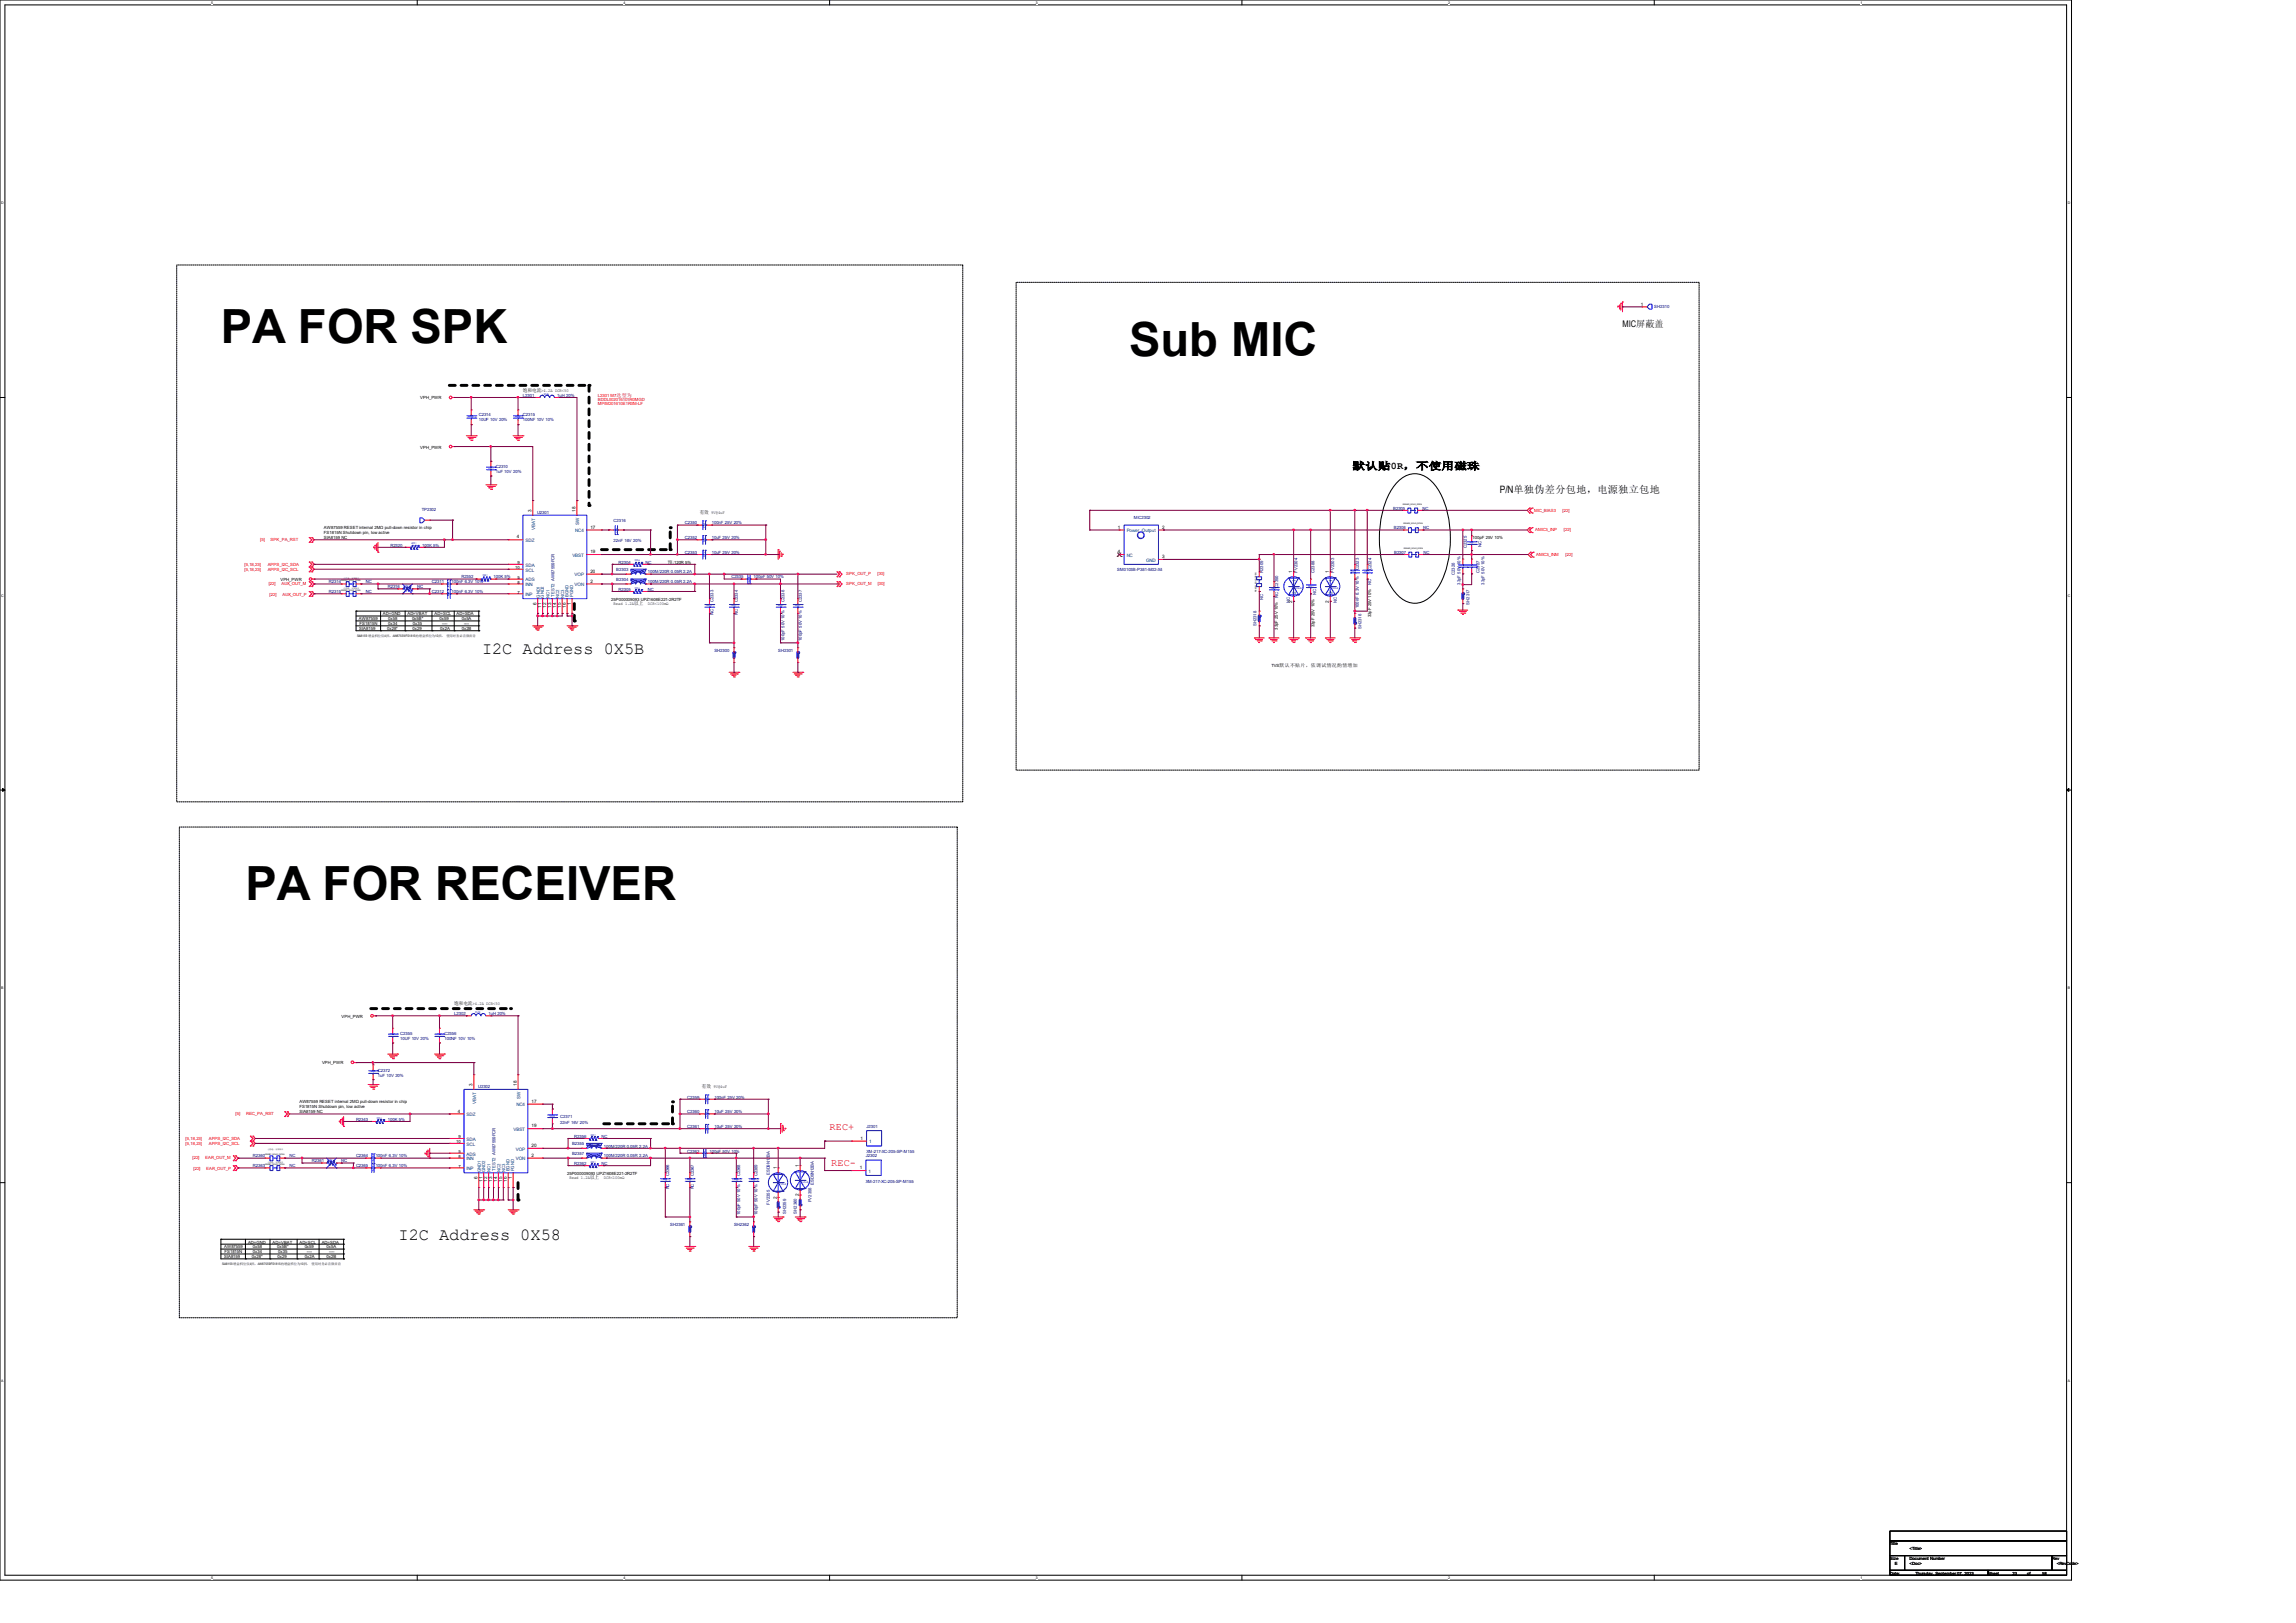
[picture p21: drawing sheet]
<svg xmlns="http://www.w3.org/2000/svg" width="297mm" height="210mm" viewBox="0 0 297 210" stroke-linecap="round" stroke-linejoin="round" font-family="sans-serif">
<defs><g id="words">
<g font-size="6.1">
<text x="28.6" y="44.4">PA FOR SPK</text>
<text x="146" y="46">Sub MIC</text>
<text x="31.7" y="116.5">PA FOR RECEIVER</text>
</g>
<g font-size="2.2">
<text x="62.4" y="84.6">I2C Address 0X5B</text>
<text x="51.6" y="160.4">I2C Address 0X58</text>
</g>
<g font-size="1.3">
<text x="175" y="60.7">默认贴0R，不使用磁珠</text>
<text x="194" y="63.8">P/N单独伪差分包地，电源独立包地</text>
</g>
<g font-size="1.3" fill="#f00">
<text x="107.3" y="146.2">REC+</text>
<text x="107.5" y="150.9">REC-</text>
</g>
<text font-size="1.2" x="209.9" y="42.4">MIC屏蔽盖</text>
<g font-size=".6">
<text x="212.3" y="39.5">1</text>
<text x="54.4" y="51.7">VPH_PWR</text>
<text x="67.7" y="50.7">饱和电流</text>
<text x="70" y="50.7">&gt;4.2A DCR&lt;50</text>
<text x="54.4" y="58">VPH_PWR</text>
<text x="41.9" y="68.5">AW87559 RESET internal 2MΩ pull-down resistor in chip</text>
<text x="41.9" y="69.1">FS1815N Shutdown pin, low active</text>
<text x="41.9" y="69.8">SIA8159 NC</text>
<text x="66.8" y="69.7">4</text>
<text x="68.7" y="66.2" transform="rotate(-90 68.7 66.2)">3</text>
<text x="74.5" y="66.2" transform="rotate(-90 74.5 66.2)">18</text>
<text x="76.4" y="68.4">17</text>
<text x="76.4" y="71.6">19</text>
<text x="90.5" y="66.5">有效</text>
<text x="92" y="66.6">9V@4uF</text>
<text x="144.6" y="68.4">1</text>
<text x="144.6" y="71.6">4</text>
<text x="150.3" y="68.4">2</text>
<text x="190.5" y="69.8">100pF 25V 10%</text>
<text x="36.3" y="75.2">VPH_PWR</text>
<text x="66.6" y="73.7">10</text>
<text x="66.9" y="73">9</text>
<text x="66.9" y="74.9">5</text>
<text x="66.9" y="75.6">8</text>
<text x="66.9" y="76.8">7</text>
<text x="76.4" y="74.1">20</text>
<text x="76.4" y="75.4">2</text>
<text x="79.1" y="77.7">25P000009093 UPZ1608E221-2R2TF</text>
<text x="86.4" y="72.9">预</text>
<text x="87" y="72.9">:120R 5%</text>
<text x="150.3" y="72.2">3</text>
<text x="167.2" y="78" transform="rotate(-90 167.2 78)">2</text>
<text x="167.2" y="74.2" transform="rotate(-90 167.2 74.2)">1</text>
<text x="171.9" y="78" transform="rotate(-90 171.9 78)">2</text>
<text x="171.9" y="74.2" transform="rotate(-90 171.9 74.2)">1</text>
<text x="46.4" y="80.3">AW87559</text>
<text x="46.5" y="81.5">SIA8159</text>
<text x="46.5" y="80.9">FS1815N</text>
<text x="49.5" y="79.6">AD=GND</text>
<text x="50.1" y="81.5">0x28*</text>
<text x="50.2" y="80.3">0x58</text>
<text x="50.2" y="80.9">0x34</text>
<text x="52.7" y="79.6">AD=VBAT</text>
<text x="53.3" y="80.3">0x5B*</text>
<text x="53.4" y="81.5">0x29</text>
<text x="53.4" y="80.9">0x35</text>
<text x="56.2" y="79.6">AD=SCL</text>
<text x="56.9" y="80.3">0x59</text>
<text x="56.9" y="81.5">0x2A</text>
<text x="57.2" y="80.9">----</text>
<text x="59.1" y="79.6">AD=SDA</text>
<text x="59.7" y="80.3">0x5A</text>
<text x="59.7" y="81.5">0x2B</text>
<text x="60" y="80.9">----</text>
<text x="69.4" y="78.3" transform="rotate(-90 69.4 78.3)">6</text>
<text x="70" y="78.6" transform="rotate(-90 70 78.6)">11</text>
<text x="70.7" y="78.6" transform="rotate(-90 70.7 78.6)">12</text>
<text x="71.3" y="78.6" transform="rotate(-90 71.3 78.6)">13</text>
<text x="71.9" y="78.6" transform="rotate(-90 71.9 78.6)">14</text>
<text x="72.6" y="78.6" transform="rotate(-90 72.6 78.6)">15</text>
<text x="73.2" y="78.6" transform="rotate(-90 73.2 78.6)">16</text>
<text x="73.8" y="78.3" transform="rotate(-90 73.8 78.3)">1</text>
<text x="79.4" y="78.3">Bead 1.2A</text>
<text x="82" y="78.3">以上</text>
<text x="83.8" y="78.3">DCR&lt;100mΩ</text>
<text x="165.3" y="81.5" transform="rotate(-90 165.3 81.5)">33pF 25V 10%</text>
<text x="170.1" y="81.1" transform="rotate(-90 170.1 81.1)">33pF 25V 10%</text>
<text x="177.4" y="79.9" transform="rotate(-90 177.4 79.9)">33pF 25V 10%</text>
<text x="164.5" y="86.3">TVS</text>
<text x="165.5" y="86.3">默认不贴片，依调试情况酌情增加</text>
<text x="44.2" y="131.7">VPH_PWR</text>
<text x="58.8" y="130">饱和电流</text>
<text x="61.1" y="130.1">&gt;4.2A DCR&lt;50</text>
<text x="41.7" y="137.7">VPH_PWR</text>
<text x="38.7" y="142.8">AW87559 RESET internal 2MΩ pull-down resistor in chip</text>
<text x="38.7" y="143.4">FS1815N Shutdown pin, low active</text>
<text x="59.2" y="144">4</text>
<text x="61.1" y="140.5" transform="rotate(-90 61.1 140.5)">3</text>
<text x="66.8" y="140.5" transform="rotate(-90 66.8 140.5)">18</text>
<text x="68.7" y="142.7">17</text>
<text x="90.8" y="140.8">有效</text>
<text x="92.3" y="140.9">9V@4uF</text>
<text x="38.7" y="144.1">SIA8159 NC</text>
<text x="59" y="148">10</text>
<text x="59.3" y="147.3">9</text>
<text x="59.3" y="149.2">5</text>
<text x="59.3" y="149.9">8</text>
<text x="68.7" y="145.9">19</text>
<text x="68.7" y="148.4">20</text>
<text x="68.7" y="149.7">2</text>
<text x="111.3" y="147.5">1</text>
<text x="59.3" y="151.1">7</text>
<text x="61.8" y="152.6" transform="rotate(-90 61.8 152.6)">6</text>
<text x="62.4" y="152.9" transform="rotate(-90 62.4 152.9)">11</text>
<text x="63" y="152.9" transform="rotate(-90 63 152.9)">12</text>
<text x="63.7" y="152.9" transform="rotate(-90 63.7 152.9)">13</text>
<text x="64.3" y="152.9" transform="rotate(-90 64.3 152.9)">14</text>
<text x="64.9" y="152.9" transform="rotate(-90 64.9 152.9)">15</text>
<text x="65.6" y="152.9" transform="rotate(-90 65.6 152.9)">16</text>
<text x="66.2" y="152.6" transform="rotate(-90 66.2 152.6)">1</text>
<text x="73.4" y="152">25P000009093 UPZ1608E221-2R2TF</text>
<text x="73.7" y="152.6">Bead 1.2A</text>
<text x="76.3" y="152.6">以上</text>
<text x="78.1" y="152.6">DCR&lt;100mΩ</text>
<text x="100.5" y="155.1" transform="rotate(-90 100.5 155.1)">2</text>
<text x="100.5" y="151.3" transform="rotate(-90 100.5 151.3)">1</text>
<text x="103.3" y="154.8" transform="rotate(-90 103.3 154.8)">2</text>
<text x="103.3" y="151" transform="rotate(-90 103.3 151)">1</text>
<text x="111.2" y="151.3">1</text>
<text x="29" y="161.5">AW87559</text>
<text x="32.1" y="160.9">AD=GND</text>
<text x="32.7" y="161.5">0x58</text>
<text x="35.3" y="160.9">AD=VBAT</text>
<text x="35.9" y="161.5">0x5B*</text>
<text x="38.7" y="160.9">AD=SCL</text>
<text x="39.4" y="161.5">0x59</text>
<text x="41.6" y="160.9">AD=SDA</text>
<text x="42.2" y="161.5">0x5A</text>
<text x="29" y="162.8">SIA8159</text>
<text x="29" y="162.2">FS1815N</text>
<text x="32.6" y="162.8">0x28*</text>
<text x="32.7" y="162.2">0x34</text>
<text x="35.9" y="162.8">0x29</text>
<text x="36" y="162.2">0x35</text>
<text x="39.5" y="162.8">0x2A</text>
<text x="39.7" y="162.2">----</text>
<text x="42.2" y="162.8">0x2B</text>
<text x="42.6" y="162.2">----</text>
<text x="244.5" y="200">Title</text>
<text x="244.5" y="201.9">Size</text>
<text x="244.5" y="203.8">Date:</text>
<text x="245.1" y="202.5">E</text>
<text x="247" y="201.9">Document Number</text>
<text x="247" y="202.5">&lt;Doc&gt;</text>
<text x="247" y="200.6">&lt;Title&gt;</text>
<text x="247.8" y="203.8">Thursday, September 07, 2023</text>
<text x="257.2" y="203.8">Sheet</text>
<text x="260.3" y="203.8">23</text>
<text x="262.2" y="203.8">of</text>
<text x="264.2" y="203.8">58</text>
<text x="265.4" y="201.9">Rev</text>
<text x="266.1" y="202.5">&lt;RevCode&gt;</text>
</g>
<g font-size=".6" fill="#000080">
<text x="214" y="39.9">SH2310</text>
<text x="61.9" y="53.9">C2314</text>
<text x="67.6" y="53.9">C2315</text>
<text x="67.6" y="51.4">L2301</text>
<text x="72.1" y="51.4">1uH 20%</text>
<text x="61.9" y="54.5">10UF 10V 20%</text>
<text x="67.6" y="54.5">100NF 10V 10%</text>
<text x="64.1" y="60.6">C2310</text>
<text x="64.1" y="61.2">1uF 10V 20%</text>
<text x="180.2" y="66">B2305</text>
<text x="184" y="66">NC</text>
<text x="50.5" y="70.7">R2320</text>
<text x="54.6" y="66.2">TP2302</text>
<text x="54.6" y="70.7">100K 5%</text>
<text x="69.5" y="66.5">U2301</text>
<text x="79.4" y="67.6">C2316</text>
<text x="79.4" y="70.1">22nF 16V 20%</text>
<text x="88.6" y="67.9">C2350</text>
<text x="88.6" y="69.8">C2352</text>
<text x="88.6" y="71.7">C2353</text>
<text x="92.1" y="67.9">100nF 25V 20%</text>
<text x="92.1" y="69.8">10uF 25V 20%</text>
<text x="92.1" y="71.7">10uF 25V 20%</text>
<text x="146.7" y="67.1">MIC2302</text>
<text x="180.3" y="68.5">B2306</text>
<text x="180.3" y="71.7">B2307</text>
<text x="184.1" y="68.5">NC</text>
<text x="184.1" y="71.7">NC</text>
<text x="189.7" y="70.9" transform="rotate(-90 189.7 70.9)">C2325</text>
<text x="191.7" y="70.7" transform="rotate(-90 191.7 70.7)">NC</text>
<text x="42.5" y="76.8">R2315</text>
<text x="42.5" y="75.5">R2314</text>
<text x="47.3" y="76.8">NC</text>
<text x="47.3" y="75.5">NC</text>
<text x="50.2" y="76.1">R2316</text>
<text x="54" y="76.1">NC</text>
<text x="55.9" y="75.5">C2311</text>
<text x="55.9" y="76.8">C2312</text>
<text x="58.4" y="75.5">100nF 6.3V 10%</text>
<text x="58.4" y="76.8">100nF 6.3V 10%</text>
<text x="59.7" y="74.8">R2352</text>
<text x="63.8" y="74.8">100K 5%</text>
<text x="79.7" y="75.2">B2304</text>
<text x="79.7" y="73.9">B2303</text>
<text x="80" y="72.9">R2304</text>
<text x="80" y="76.5">R2305</text>
<text x="83.5" y="72.9">NC</text>
<text x="83.8" y="76.5">NC</text>
<text x="83.8" y="75.5">100M/220R 0.05R 2.2A</text>
<text x="83.8" y="74.2">100M/220R 0.05R 2.2A</text>
<text x="92.3" y="77.9" transform="rotate(-90 92.3 77.9)">C2333</text>
<text x="94.6" y="74.8">C2335</text>
<text x="95.5" y="77.9" transform="rotate(-90 95.5 77.9)">C2334</text>
<text x="97.5" y="74.8">100pF 50V 10%</text>
<text x="101.5" y="77.9" transform="rotate(-90 101.5 77.9)">C2336</text>
<text x="103.7" y="77.9" transform="rotate(-90 103.7 77.9)">C2337</text>
<text x="144.5" y="73.9">SM0103B-P381-M02-X4</text>
<text x="163.4" y="77.6" transform="rotate(-90 163.4 77.6)">NC</text>
<text x="163.4" y="74.1" transform="rotate(-90 163.4 74.1)">R2309</text>
<text x="165.4" y="77.4" transform="rotate(-90 165.4 77.4)">NC</text>
<text x="165.4" y="76" transform="rotate(-90 165.4 76)">C2390</text>
<text x="166.8" y="78" transform="rotate(-90 166.8 78)">NC</text>
<text x="167.9" y="74.1" transform="rotate(-90 167.9 74.1)">FV2304</text>
<text x="170.1" y="74.1" transform="rotate(-90 170.1 74.1)">C2388</text>
<text x="170.3" y="77" transform="rotate(-90 170.3 77)">NC</text>
<text x="172.6" y="74.1" transform="rotate(-90 172.6 74.1)">FV2303</text>
<text x="175.8" y="73.8" transform="rotate(-90 175.8 73.8)">C2323</text>
<text x="177.4" y="75.7" transform="rotate(-90 177.4 75.7)">NC</text>
<text x="177.4" y="73.8" transform="rotate(-90 177.4 73.8)">C2324</text>
<text x="188.2" y="74.4" transform="rotate(-90 188.2 74.4)">C2326</text>
<text x="188.9" y="75.6" transform="rotate(-90 188.9 75.6)">33pF 50V 10%</text>
<text x="191.4" y="74.1" transform="rotate(-90 191.4 74.1)">C2327</text>
<text x="192" y="75.6" transform="rotate(-90 192 75.6)">33pF 50V 10%</text>
<text x="92.3" y="79.6" transform="rotate(-90 92.3 79.6)">NC</text>
<text x="95.5" y="79.6" transform="rotate(-90 95.5 79.6)">NC</text>
<text x="101.5" y="82.9" transform="rotate(-90 101.5 82.9)">100pF 50V 10%</text>
<text x="103.7" y="82.9" transform="rotate(-90 103.7 82.9)">100pF 50V 10%</text>
<text x="162.5" y="81" transform="rotate(-90 162.5 81)">SH2318</text>
<text x="172.9" y="78.1" transform="rotate(-90 172.9 78.1)">NC</text>
<text x="175.8" y="78.7" transform="rotate(-90 175.8 78.7)">100nF 6.3V 10%</text>
<text x="176.1" y="81.4" transform="rotate(-90 176.1 81.4)">SH2316</text>
<text x="190.1" y="78.2" transform="rotate(-90 190.1 78.2)">SH2317</text>
<text x="92.4" y="84.4">SH2300</text>
<text x="100.7" y="84.4">SH2301</text>
<text x="58.8" y="131.4">L2302</text>
<text x="63.2" y="131.4">1uH 20%</text>
<text x="51.8" y="133.9">C2355</text>
<text x="51.8" y="134.5">10UF 10V 20%</text>
<text x="57.5" y="133.9">C2356</text>
<text x="57.5" y="134.5">100NF 10V 10%</text>
<text x="48.9" y="138.7">C2372</text>
<text x="48.9" y="139.3">1uF 10V 20%</text>
<text x="61.8" y="140.8">U2302</text>
<text x="88.9" y="142.2">C2359</text>
<text x="92.4" y="142.2">100nF 25V 20%</text>
<text x="32.7" y="149.8">R2360</text>
<text x="37.5" y="149.8">NC</text>
<text x="46.1" y="149.8">C2364</text>
<text x="46.1" y="145">R2343</text>
<text x="48.6" y="149.8">100nF 6.3V 10%</text>
<text x="50.2" y="145">100K 5%</text>
<text x="72.5" y="144.7">C2371</text>
<text x="72.5" y="145.5">22nF 16V 20%</text>
<text x="74" y="148.2">B2355</text>
<text x="74" y="149.5">B2357</text>
<text x="74.3" y="147.2">R2356</text>
<text x="77.8" y="147.2">NC</text>
<text x="78.1" y="148.5">100M/220R 0.05R 2.2A</text>
<text x="78.1" y="149.8">100M/220R 0.05R 2.2A</text>
<text x="88.9" y="144.1">C2360</text>
<text x="88.9" y="146">C2361</text>
<text x="88.9" y="149.1">C2363</text>
<text x="91.8" y="149.1">100pF 50V 10%</text>
<text x="92.4" y="144.1">10uF 25V 20%</text>
<text x="92.4" y="146">10uF 25V 20%</text>
<text x="112" y="149.7">J2302</text>
<text x="112.1" y="145.9">J2301</text>
<text x="112.1" y="149.2">XM-217-XC-205-SP-M155</text>
<text x="32.7" y="151">R2363</text>
<text x="37.5" y="151">NC</text>
<text x="40.3" y="150.4">R2361</text>
<text x="44.2" y="150.4">NC</text>
<text x="46.1" y="151">C2365</text>
<text x="48.6" y="151">100nF 6.3V 10%</text>
<text x="74.3" y="150.7">R2362</text>
<text x="77.8" y="150.7">NC</text>
<text x="86.6" y="153.9" transform="rotate(-90 86.6 153.9)">NC</text>
<text x="86.6" y="152.2" transform="rotate(-90 86.6 152.2)">C2366</text>
<text x="89.8" y="153.9" transform="rotate(-90 89.8 153.9)">NC</text>
<text x="89.8" y="152.2" transform="rotate(-90 89.8 152.2)">C2367</text>
<text x="95.8" y="152.2" transform="rotate(-90 95.8 152.2)">C2368</text>
<text x="98" y="152.2" transform="rotate(-90 98 152.2)">C2369</text>
<text x="99.6" y="155.9" transform="rotate(-90 99.6 155.9)">FV2355</text>
<text x="99.6" y="152.1" transform="rotate(-90 99.6 152.1)">ESD9N12BA</text>
<text x="105" y="155.6" transform="rotate(-90 105 155.6)">FV2356</text>
<text x="105.3" y="153.4" transform="rotate(-90 105.3 153.4)">ESD9N12BA</text>
<text x="112" y="153">XM-217-XC-205-SP-M155</text>
<text x="86.7" y="158.7">SH2361</text>
<text x="95" y="158.7">SH2362</text>
<text x="95.8" y="157.2" transform="rotate(-90 95.8 157.2)">100pF 50V 10%</text>
<text x="98" y="157.2" transform="rotate(-90 98 157.2)">100pF 50V 10%</text>
<text x="101.7" y="157.1" transform="rotate(-90 101.7 157.1)">SH2359</text>
<text x="103.1" y="157" transform="rotate(-90 103.1 157)">SH2360</text>
</g>
<g font-size=".6" fill="#f00">
<text x="77.3" y="51.3">L2301 M7</text>
<text x="77.3" y="51.9">BDDL002016101R0MGD</text>
<text x="77.3" y="52.4">MPIM201610E1R0M-LF</text>
<text x="79.8" y="51.3">选型为</text>
<text x="33.7" y="70">[5]</text>
<text x="35" y="70">SPK_PA_RST</text>
<text x="198.5" y="66.3">MIC_BIAS3</text>
<text x="198.6" y="68.7">AMIC3_INP</text>
<text x="198.7" y="71.9">AMIC3_INM</text>
<text x="202.1" y="66.3">[22]</text>
<text x="202.3" y="68.7">[22]</text>
<text x="202.5" y="71.9">[22]</text>
<text x="31.6" y="73.3">[5,18,23]</text>
<text x="31.6" y="73.9">[5,18,23]</text>
<text x="34.6" y="73.3">APPS_I2C_SDA</text>
<text x="34.6" y="73.9">APPS_I2C_SCL</text>
<text x="34.8" y="75.7">[22]</text>
<text x="34.9" y="77.1">[22]</text>
<text x="36.4" y="75.7">AUX_OUT_M</text>
<text x="36.5" y="77.1">AUX_OUT_P</text>
<text x="109.5" y="74.5">SPK_OUT_P</text>
<text x="109.5" y="75.7">SPK_OUT_M</text>
<text x="113.5" y="74.5">[30]</text>
<text x="113.5" y="75.7">[30]</text>
<text x="24" y="147.6">[5,18,23]</text>
<text x="24" y="148.2">[5,18,23]</text>
<text x="27" y="147.6">APPS_I2C_SDA</text>
<text x="27" y="148.2">APPS_I2C_SCL</text>
<text x="30.5" y="144.3">[5]</text>
<text x="31.8" y="144.3">REC_PA_RST</text>
<text x="24.9" y="150">[22]</text>
<text x="25" y="151.4">[22]</text>
<text x="26.5" y="150">EAR_OUT_M</text>
<text x="26.7" y="151.4">EAR_OUT_P</text>
</g>
<g font-size=".6" fill="#004080">
<text x="68" y="70.1">SDZ</text>
<text x="69.2" y="68.5" transform="rotate(-90 69.2 68.5)">VBAT</text>
<text x="74.4" y="68.9">NC4</text>
<text x="74.9" y="67.9" transform="rotate(-90 74.9 67.9)">SW</text>
<text x="145.8" y="68.9">Power Output</text>
<text x="68" y="73.3">SDA</text>
<text x="68" y="74">SCL</text>
<text x="68" y="75.2">ADS</text>
<text x="68" y="75.9">INN</text>
<text x="68" y="77.1">INP</text>
<text x="69.8" y="77.3" transform="rotate(-90 69.8 77.3)">GND1</text>
<text x="70.4" y="77.3" transform="rotate(-90 70.4 77.3)">GND2</text>
<text x="71.1" y="77.3" transform="rotate(-90 71.1 77.3)">NC1</text>
<text x="71.7" y="77.2" transform="rotate(-90 71.7 77.2)">TEST2 AW87559FCR</text>
<text x="72.4" y="77.3" transform="rotate(-90 72.4 77.3)">NC2</text>
<text x="73" y="77.3" transform="rotate(-90 73 77.3)">NC3</text>
<text x="73.5" y="77.3" transform="rotate(-90 73.5 77.3)">BGND</text>
<text x="74" y="72.1">VBST</text>
<text x="74.1" y="77.3" transform="rotate(-90 74.1 77.3)">PGND</text>
<text x="74.3" y="74.6">VOP</text>
<text x="74.3" y="75.9">VON</text>
<text x="145.8" y="72.1">NC</text>
<text x="148.3" y="72.7">GND</text>
<text x="167.6" y="76.8" transform="rotate(-90 167.6 76.8)">2</text>
<text x="167.6" y="75.3" transform="rotate(-90 167.6 75.3)">1</text>
<text x="172.4" y="76.8" transform="rotate(-90 172.4 76.8)">2</text>
<text x="172.4" y="75.3" transform="rotate(-90 172.4 75.3)">1</text>
<text x="61.6" y="142.8" transform="rotate(-90 61.6 142.8)">VBAT</text>
<text x="66.8" y="143.2">NC4</text>
<text x="67.3" y="142.2" transform="rotate(-90 67.3 142.2)">SW</text>
<text x="60.4" y="144.4">SDZ</text>
<text x="60.4" y="147.6">SDA</text>
<text x="60.4" y="148.3">SCL</text>
<text x="60.4" y="149.5">ADS</text>
<text x="66.4" y="146.3">VBST</text>
<text x="66.7" y="148.9">VOP</text>
<text x="112.4" y="148">1</text>
<text x="60.4" y="150.2">INN</text>
<text x="60.4" y="151.4">INP</text>
<text x="62.2" y="151.6" transform="rotate(-90 62.2 151.6)">GND1</text>
<text x="62.7" y="151.6" transform="rotate(-90 62.7 151.6)">GND2</text>
<text x="63.5" y="151.6" transform="rotate(-90 63.5 151.6)">NC1</text>
<text x="64.1" y="151.5" transform="rotate(-90 64.1 151.5)">TEST2 AW87559FCR</text>
<text x="64.7" y="151.6" transform="rotate(-90 64.7 151.6)">NC2</text>
<text x="65.4" y="151.6" transform="rotate(-90 65.4 151.6)">NC3</text>
<text x="65.9" y="151.6" transform="rotate(-90 65.9 151.6)">BGND</text>
<text x="66.5" y="151.6" transform="rotate(-90 66.5 151.6)">PGND</text>
<text x="66.7" y="150.2">VON</text>
<text x="112.4" y="151.8">1</text>
</g>
<g font-size=".5">
<text x="27.3" y=".5">5</text>
<text x="80.6" y=".5">4</text>
<text x="134" y=".5">3</text>
<text x="187.3" y=".5">2</text>
<text x="240.7" y=".5">1</text>
<text x=".2" y="26.4">D</text>
<text x="267.5" y="26.4">D</text>
<text x=".2" y="77.2">C</text>
<text x="267.5" y="77.2">C</text>
<text x=".2" y="128">B</text>
<text x="267.5" y="128">B</text>
<text x=".2" y="178.8">A</text>
<text x="267.5" y="178.8">A</text>
<text x="27.3" y="204.3">5</text>
<text x="80.6" y="204.3">4</text>
<text x="134" y="204.3">3</text>
<text x="187.3" y="204.3">2</text>
<text x="240.7" y="204.3">1</text>
</g>
<g font-size=".4">
<text x="46.2" y="82.4">SIA8159 增益档位仅4挡，AW87559/FS1815的增益档位为10挡。 使用时务必音频首肯</text>
<text x="28.7" y="163.7">SIA8159 增益档位仅4挡，AW87559/FS1815的增益档位为10挡。 使用时务必音频首肯</text>
</g>
<g font-size=".3" fill="#00f">
<text x="60.6" y="54">0402</text>
<text x="66.7" y="54">0201</text>
<text x="70.4" y="51.1">2016</text>
<text x="63.2" y="60.7">0201</text>
<text x="53.2" y="70.4">0201</text>
<text x="79.7" y="68.3" transform="rotate(90 79.7 68.3)">0201</text>
<text x="91.2" y="70.2" transform="rotate(-90 91.2 70.2)">0603</text>
<text x="91.2" y="68.3" transform="rotate(-90 91.2 68.3)">0201</text>
<text x="190.1" y="70.3">0201</text>
<text x="52.3" y="75.8">0201</text>
<text x="58.2" y="77.2" transform="rotate(-90 58.2 77.2)">0201</text>
<text x="58.2" y="75.9" transform="rotate(-90 58.2 75.9)">0201</text>
<text x="62.4" y="74.5">0201</text>
<text x="82.1" y="72.6">0201</text>
<text x="82.1" y="75.2">0402</text>
<text x="82.1" y="73.9">0402</text>
<text x="82.1" y="76.2">0201</text>
<text x="91.2" y="72.1" transform="rotate(-90 91.2 72.1)">0603</text>
<text x="96.8" y="74.6" transform="rotate(90 96.8 74.6)">0201</text>
<text x="164.5" y="76.2">0201</text>
<text x="167.5" y="76.2">TVS-B</text>
<text x="169.2" y="75.9">0201</text>
<text x="172.2" y="76.2">TVS-B</text>
<text x="174.8" y="74">0201</text>
<text x="176.5" y="74">0201</text>
<text x="188.9" y="73.3">0201</text>
<text x="190.1" y="73.3">0201</text>
<text x="91.4" y="78.4">0201</text>
<text x="94.6" y="78.4">0201</text>
<text x="100.7" y="78.4">0201</text>
<text x="102.9" y="78.4">0201</text>
<text x="61.5" y="131.1">2016</text>
<text x="50.4" y="134">0402</text>
<text x="56.5" y="134">0201</text>
<text x="48" y="138.8">0201</text>
<text x="91.5" y="142.6" transform="rotate(-90 91.5 142.6)">0201</text>
<text x="48.8" y="144.7">0201</text>
<text x="71.1" y="144.5">0201</text>
<text x="76.4" y="148.2">0402</text>
<text x="76.4" y="146.9">0201</text>
<text x="76.4" y="149.5">0402</text>
<text x="91.1" y="148.9" transform="rotate(90 91.1 148.9)">0201</text>
<text x="91.5" y="146.4" transform="rotate(-90 91.5 146.4)">0603</text>
<text x="91.5" y="144.5" transform="rotate(-90 91.5 144.5)">0603</text>
<text x="42.5" y="150.1">0201</text>
<text x="48.3" y="151.5" transform="rotate(-90 48.3 151.5)">0201</text>
<text x="48.3" y="150.2" transform="rotate(-90 48.3 150.2)">0201</text>
<text x="76.4" y="150.5">0201</text>
<text x="85.7" y="152.7">0201</text>
<text x="88.9" y="152.7">0201</text>
<text x="95" y="152.7">0201</text>
<text x="97.2" y="152.7">0201</text>
<text x="100.8" y="153.4">TVS-B</text>
<text x="103.6" y="153">TVS-B</text>
</g>
<g font-size=".3">
<text x="181.5" y="65.3">RS0402_SOLD_OPEN</text>
<text x="181.6" y="67.9">RS0402_SOLD_OPEN</text>
<text x="181.6" y="71">RS0402_SOLD_OPEN</text>
<text x="44.2" y="76.4">RS0201_SOLD_OPEN</text>
<text x="44.2" y="75.1">RS0201_SOLD_OPEN</text>
<text x="44.4" y="76.2">已直连，无需贴片</text>
<text x="44.4" y="74.9">已直连，无需贴片</text>
<text x="162.5" y="76.6" transform="rotate(-90 162.5 76.6)">RS0201_SOLD_OPEN</text>
<text x="34.3" y="149.4">RS0201_SOLD_OPEN</text>
<text x="34.6" y="148.8">已直连，无需贴片</text>
<text x="34.3" y="150.7">RS0201_SOLD_OPEN</text>
<text x="34.6" y="150.5">已直连，无需贴片</text>
</g>
</g></defs>
<path d="M0 0h268v204.5h-268zM.6 .6h266.7v203.2h-266.7z" fill="none" stroke="#000" stroke-width=".13"/>
<g fill="#fff">
<path d="M27.3 .1h.2v.5h-.2z"/>
<path d="M27.3 203.9h.2v.5h-.2z"/>
</g>
<path d="M54 0v.6M54 203.8v.7" fill="none" stroke="#000" stroke-width=".13"/>
<g fill="#fff">
<path d="M80.6 .1h.3v.5h-.3z"/>
<path d="M80.6 203.9h.3v.5h-.3z"/>
</g>
<path d="M107.3 0v.6M107.3 203.8v.7" fill="none" stroke="#000" stroke-width=".13"/>
<g fill="#fff">
<path d="M134 .1h.2v.5h-.2z"/>
<path d="M134 203.9h.2v.5h-.2z"/>
</g>
<path d="M160.7 0v.6M160.7 203.8v.7" fill="none" stroke="#000" stroke-width=".13"/>
<g fill="#fff">
<path d="M187.3 .1h.2v.5h-.2z"/>
<path d="M187.3 203.9h.2v.5h-.2z"/>
</g>
<path d="M214 0v.6M214 203.8v.7" fill="none" stroke="#000" stroke-width=".13"/>
<g fill="#fff">
<path d="M240.7 .1h.2v.5h-.2z"/>
<path d="M240.7 203.9h.2v.5h-.2z"/>
<path d="M.2 26h.3v.5h-.3z"/>
<path d="M267.5 26h.3v.5h-.3z"/>
<path d="M.2 76.8h.3v.5h-.3z"/>
<path d="M267.5 76.8h.3v.5h-.3z"/>
</g>
<path d="M0 51.4h.6M267.3 51.4h.7" fill="none" stroke="#000" stroke-width=".13"/>
<g fill="#fff">
<path d="M.2 127.6h.2v.5h-.2z"/>
<path d="M267.5 127.6h.3v.5h-.3z"/>
</g>
<path d="M0 102.2h.6M267.3 102.2h.7" fill="none" stroke="#000" stroke-width=".13"/>
<path d="M.3 102l.3 .2-.3 .2zM267.3 102.2l.3-.2v.4z" fill="#000" stroke="#000" stroke-width=".13"/>
<g fill="#fff">
<path d="M.2 178.4h.3v.5h-.3z"/>
<path d="M267.5 178.4h.3v.5h-.3z"/>
</g>
<g fill="none" stroke="#000" stroke-width=".13">
<path d="M22.9 34.3h101.6v69.5h-101.6zM131.4 36.5h88.4v63.2h-88.4zM46.1 79.1h.1M46.1 79.1h15.8M46.1 79.1v2.5h15.8M46.1 79.7h15.8M49.2 79.1v2.5M52.4 79.1v2.5M55.9 79.1v2.5M58.8 79.1v2.5M61.9 79.1h.1M61.9 79.7h.1"/>
<path d="M61.9 79.1v2.5M181.1 62.1a2.91 2.91 0 0 1 4.4 .5 11.9 11.9 0 0 1 2.1 8.3 10.5 10.5 0 0 1-2.1 5.8 2.99 2.99 0 0 1-5 0 11.9 11.9 0 0 1-2-8.3 10.5 10.5 0 0 1 2-5.8zM46.1 80.3h15.8M46.1 81h15.8M49.2 81.6h.1M52.4 81.6h.1M55.9 81.6h.1M58.8 81.6h.1M61.9 81.6h.1M61.9 80.3h.1M61.9 81h.1M23.2 107h100.6v63.5h-100.6z"/>
<path d="M0 153h.6M267.3 153h.7M28.6 160.4h.1M28.6 160.4h15.8M28.6 160.4v2.5h15.8M28.6 161h15.8M28.6 161.6h15.8M28.6 162.3h15.8M31.7 162.9h.1M31.7 160.4v2.5M34.9 162.9h.1M34.9 160.4v2.5"/>
<path d="M38.4 162.9h.1M38.4 160.4v2.5M41.3 162.9h.1M41.3 160.4v2.5M44.4 160.4h.1M44.4 162.9h.1M44.4 161h.1M44.4 161.6h.1M44.4 162.3h.1M44.4 160.4v2.5M244.5 198.1h22.8v1.3h-22.8zM244.5 199.4h22.8v1.9h-22.8z"/>
<path d="M244.5 201.3h1.9v1.9h-1.9zM244.5 203.2h12.7v.6h-12.7zM246.4 201.3h19v1.9h-19zM257.2 203.2h10.1v.6h-10.1zM265.4 201.3h1.9v1.9h-1.9z"/>
</g>
<path d="M58.1 49.9h18.1M76.2 49.9v15.5M74.3 78.1v2.2M77.8 71.1h8.9M86.7 71.1v-2.8M48 130.5h18M67 153v2.3M78.1 145.4h8.9M87 145.4v-2.8" fill="none" stroke="#000" stroke-width=".38" stroke-dasharray=".8 .8"/>
<g fill="#000" stroke-dasharray=".8 .8">
<circle cx="76.2" cy="49.9" r=".19"/>
<circle cx="76.2" cy="65.4" r=".19"/>
<circle cx="86.7" cy="71.1" r=".19"/>
<circle cx="86.7" cy="68.3" r=".19"/>
<circle cx="74.3" cy="80.3" r=".19"/>
<circle cx="66" cy="130.5" r=".19"/>
<circle cx="67" cy="155.3" r=".19"/>
<circle cx="87" cy="145.4" r=".19"/>
<circle cx="87" cy="142.6" r=".19"/>
</g>
<g fill="none" stroke="#f00" stroke-width=".13">
<path d="M209.3 39.6h.1M209.3 39.6v.2M209.5 40h.1M209.5 39.5v.5M209.7 39.2h.1M209.7 39.2v.9M209.9 39.1h.1M209.9 39.1v1.2M58.5 51.4h.3M58.5 57.8h.3M58.8 51.4h.1M58.8 57.8h.1"/>
<path d="M60.3 56.4h1.3M60.5 56.6h.9M60.7 56.8h.1M60.7 56.8h.5M60.9 57h.1M61 57h.1M61.4 56.6h.1M61.6 56.4h.1M66.4 56.4h1.2M66.5 56.6h.9M66.8 56.8h.1M66.8 56.8h.5"/>
<path d="M66.9 57h.2M67.1 57h.1M67.4 56.6h.1M67.6 56.4h.1M40 69.6h.1M40 70.2h.1M40 72.7h.1M40 73.4h.1M40 74h.1M40 75.9h.1M40 75.3h.1M40 77.2h.1"/>
<path d="M40 76.5h.1M40 69.6l.3 .2-.3 .4M40 72.7l.3 .3-.3 .4M40 73.4l.3 .3-.3 .3M40 75.3l.3 .3-.3 .3M40 76.5l.3 .3-.3 .4M40.3 70.2h.1M40.3 69.6h.1M40.3 73.4h.1M40.3 72.7h.1M40.3 74h.1M40.3 75.3h.1"/>
<path d="M40.3 75.9h.1M40.3 76.5h.1M40.3 77.2h.1M40.3 69.6l.3 .2-.3 .4M40.3 72.7l.3 .3-.3 .4M40.3 73.4l.3 .3-.3 .3M40.3 75.3l.3 .3-.3 .3M40.3 76.5l.3 .3-.3 .4M40.4 74.9h.2M40.6 74.9h.1M48.3 70.9h.1M48.3 70.7v.2"/>
<path d="M48.5 70.6h.1M48.5 70.6v.5M48.7 71.2h.1M48.7 70.4v.8M48.9 71.5h.1M48.9 70.2v1.3M57.1 75.6h.1M57.1 75.6h.7M58.4 75.6h.7M59.1 75.6h.1M62.9 62.7h1.2M63.1 62.9h.9"/>
<path d="M63.2 63.1h.1M63.2 63.1h.6M63.5 63.3h.1M63.6 63.3h.1M64 62.9h.1M64.1 62.7h.1M65.7 69.8h.1M65.7 73h.1M65.7 73.7h.1M65.7 74.9h.1M65.7 75.6h.1M65.7 76.8h.1"/>
<path d="M65.7 74.9h1.9M65.7 75.6h1.9M65.7 69.8h1.9M65.7 73h1.9M65.7 73.7h1.9M65.7 76.8h1.9M68.9 64.8h.1M68.9 64.8v1.9M69.6 79.4h.1M69.6 77.5v1.9M70.2 79.4h.1M70.2 77.5v1.9"/>
<path d="M70.8 79.4h.1M70.8 77.5v1.9M71.5 79.4h.1M71.5 77.5v1.9M72.1 79.4h.1M72.1 77.5v1.9M72.7 79.4h.1M72.7 77.5v1.9M73.4 79.4h.1M73.4 77.5v1.9M74 79.4h.1M74 77.5v1.9"/>
<path d="M74.6 64.8h.1M74.6 64.8v1.9M75.9 75.6h1.9M75.9 68.6h1.9M75.9 71.8h1.9M75.9 74.3h1.9M77.8 68.6h.1M77.8 71.8h.1M77.8 74.3h.1M77.8 75.6h.1M81.3 73h.1M81.3 73h.6"/>
<path d="M83.2 73h.6M83.8 73h.1M90.2 67.9h.1M90.2 67.9h.6M91.4 67.9h.7M92.1 67.9h.1M100.7 71.1h.1M100.7 71.1v1.3M100.8 71.3h.1M100.8 71.3v.9M101 72h.1M101 71.5v.5"/>
<path d="M101.2 71.7h.1M101.2 71.7v.1M108.3 74h.1M108.3 74.6h.1M108.3 75.3h.1M108.3 75.9h.1M108.3 74l.3 .3-.3 .3M108.3 75.3l.3 .3-.3 .3M108.6 74h.1M108.6 74.6h.1M108.6 75.3h.1M108.6 75.9h.1"/>
<path d="M108.6 74l.3 .3-.3 .3M108.6 75.3l.3 .3-.3 .3M188.6 79h.1M188.6 79h1.3M188.8 79.1h.1M188.8 79.1h.9M189 79.3h.5M189.2 79.5h.1M189.5 79.3h.1M197.9 66.4h.1M197.9 65.7h.1M197.9 68.9h.1"/>
<path d="M197.9 68.3h.1M197.9 65.7l-.3 .3 .3 .4M197.9 68.3l-.3 .3 .3 .3M198 72.1h.1M198 71.5h.1M198 71.5l-.3 .3 .3 .3M198.2 65.7h.1M198.2 66.4h.1M198.2 68.3h.1M198.2 68.9h.1M198.2 65.7l-.3 .3 .3 .4M198.2 68.3l-.3 .3 .3 .3"/>
<path d="M198.3 71.5h.1M198.3 72.1h.1M198.3 71.5l-.3 .3 .3 .3M68.9 81h1.3M69.1 81.2h.9M69.3 81.4h.1M69.3 81.4h.5M69.5 81.5h.1M69.6 81.5h.1M70 81.2h.1M70.2 81h.1M73.4 81h1.2"/>
<path d="M73.5 81.2h.9M73.7 81.4h.1M73.7 81.4h.6M73.9 81.5h.1M74 81.5h.1M74.4 81.2h.1M74.6 81h.1M94.3 87h1.3M94.5 87.2h.9M94.7 87.4h.1M94.7 87.4h.5M94.9 87.6h.1"/>
<path d="M95 87.6h.1M95.4 87.2h.1M95.6 87h.1M102.6 87h1.2M102.7 87.2h.9M103 87.4h.1M103 87.4h.5M103.1 87.6h.2M103.3 87.6h.1M103.6 87.2h.1M103.8 87h.1M162.3 82.5h.1"/>
<path d="M162.3 82.5h1.2M162.4 82.8h.1M162.4 82.8h.9M162.6 82.9h.6M162.8 83.1h.1M163.2 82.9h.1M164.2 82.5h.1M164.2 82.5h1.2M164.3 82.8h.1M164.3 82.8h.9M164.5 82.9h.6M164.7 83.1h.1"/>
<path d="M165.1 82.9h.1M166.7 82.5h1.3M166.9 82.8h.9M167.1 82.9h.1M167.1 82.9h.5M167.3 83.1h.1M167.4 83.1h.1M167.8 82.8h.1M168 82.5h.1M168.9 82.5h.1M168.9 82.5h1.3M169.1 82.8h.1"/>
<path d="M169.1 82.8h.9M169.3 82.9h.5M169.5 83.1h.1M169.8 82.9h.1M171.4 82.5h.1M171.4 82.5h1.3M171.7 82.8h.1M171.7 82.8h.9M171.8 82.9h.5M172 83.1h.1M172 83.1h.2M172.3 82.9h.1"/>
<path d="M174.6 82.5h1.3M174.8 82.8h.9M175 82.9h.1M175 82.9h.5M175.2 83.1h.1M175.3 83.1h.1M175.7 82.8h.1M175.9 82.5h.1M45.8 137.5h.3M46.1 137.5h.1M48.3 131.4h.3M48.6 131.4h.1"/>
<path d="M50.2 136.4h1.2M50.4 136.6h.9M50.5 136.8h.1M50.5 136.8h.6M50.8 137h.1M50.9 137h.1M51.3 136.6h.1M51.4 136.4h.1M56.2 136.4h1.3M56.4 136.6h.9M56.6 136.8h.1M56.6 136.8h.5"/>
<path d="M56.8 137h.1M56.9 137h.1M57.3 136.6h.1M57.5 136.4h.1M30.2 150.2h.1M30.2 149.6h.1M30.2 151.5h.1M30.2 150.8h.1M30.2 149.6l.3 .3-.3 .3M30.2 150.8l.3 .3-.3 .4M30.5 149.6h.1M30.5 150.2h.1"/>
<path d="M30.5 150.8h.1M30.5 151.5h.1M30.5 149.6l.3 .3-.3 .3M30.5 150.8l.3 .3-.3 .4M32.4 147h.1M32.4 147.7h.1M32.4 148.3h.1M32.4 147.7l.3 .3-.3 .3M32.4 147l.3 .3-.3 .4M32.7 147.7h.1M32.7 147h.1M32.7 148.3h.1"/>
<path d="M32.7 147l.3 .3-.3 .4M32.7 147.7l.3 .3-.3 .3M36.8 143.8h.1M36.8 144.5h.1M36.8 143.8l.4 .3-.4 .4M37.2 144.5h.1M37.2 143.8h.1M37.2 143.8l.3 .3-.3 .4M43.9 145.2h.1M43.9 145v.2M44.1 144.9h.1M44.1 144.9v.5"/>
<path d="M44.3 145.5h.1M44.3 144.7v.8M44.4 145.8h.1M44.4 144.5v1.3M47.6 140.3h1.3M47.8 140.5h.9M48 140.7h.1M48 140.7h.5M48.2 140.9h.1M48.3 140.9h.1M48.7 140.5h.1M48.9 140.3h.1"/>
<path d="M55 149.3h.1M55 149.2v.1M55.2 149h.1M55.2 149v.5M55.4 149.7h.1M55.4 148.8v.9M55.6 149.9h.1M55.6 148.6v1.3M61.3 156.5h1.3M61.5 156.7h.9M61.7 156.9h.1M61.7 156.9h.5"/>
<path d="M61.8 157.1h.2M62 157.1h.1M62.4 156.7h.1M62.6 156.5h.1M65.7 156.5h1.3M65.9 156.7h.9M66.1 156.9h.1M66.1 156.9h.5M66.3 157.1h.1M66.4 157.1h.1M66.8 156.7h.1M67 156.5h.1"/>
<path d="M71.5 143.5h.1M71.5 145.4h.1M71.5 143.5v.6M71.5 144.8v.6M75.3 148.6h.1M75.3 148.6h.6M77.8 148.6h.6M78.4 148.6h.1M100 157.5h1.3M100.2 157.7h.9M100.4 157.9h.1M100.4 157.9h.5"/>
<path d="M100.6 158.1h.1M100.7 158.1h.1M101 145.4h.1M101 145.4v1.3M101.1 157.7h.1M101.2 145.6h.1M101.2 145.6v.9M101.3 157.5h.1M101.3 146.3h.1M101.3 145.8v.5M101.6 146h.1M101.6 146v.1"/>
<path d="M102.9 157.5h1.2M103.1 157.7h.9M103.3 157.9h.1M103.3 157.9h.5M103.5 158.1h.1M103.6 158.1h.1M104 157.7h.1M104.1 157.5h.1M110.1 151.5h.1M110.1 151.5h1.9M110.2 147.7h.1M110.2 147.7h1.9"/>
<path d="M88.6 161.3h1.3M88.8 161.5h.9M89 161.7h.1M89 161.7h.5M89.2 161.9h.1M89.3 161.9h.1M89.7 161.5h.1M89.9 161.3h.1M96.9 161.3h1.2M97 161.5h.9M97.2 161.7h.1M97.2 161.7h.5"/>
<path d="M97.4 161.9h.1M97.5 161.9h.1M97.9 161.5h.1M98.1 161.3h.1"/>
<circle cx="58.3" cy="51.4" r=".17"/>
<circle cx="58.3" cy="57.8" r=".17"/>
<circle cx="40.2" cy="74.9" r=".17"/>
<circle cx="45.6" cy="137.5" r=".17"/>
<circle cx="48.1" cy="131.4" r=".17"/>
</g>
<g fill="none" stroke="#00f" stroke-width=".13">
<path d="M57.8 75.6h.1M57.9 75.6h.1M57.9 75h.1M57.9 75v1.2M58.3 75h.1M58.3 75.6h.1M58.3 75v1.2M67.6 66.7h8.3v10.8h-8.3zM81.9 73h.1M81.9 73l.1 .3M82 73.3h.1M82.3 72.8h.1"/>
<path d="M82.3 72.8l.1 .5M82.3 72.8l-.3 .5M82.4 73.3h.1M82.6 72.8h.1M82.6 72.8l.2 .5M82.6 72.8l-.2 .5M82.8 73.3h.1M83 72.8h.1M83 72.8l.1 .2M83 72.8l-.2 .5M83.1 73h.1M90.8 67.9h.1"/>
<path d="M90.9 67.9h.1M90.9 67.4h.1M90.9 67.4v1.1M91.3 67.4h.1M91.3 67.9h.1M91.3 67.4v1.1M70.9 144.6h1.1M70.9 144.3h1.1M71.5 144.3h.1M71.5 144.6h.1M71.5 144.1v.2M71.5 144.6v.2"/>
<path d="M72 144.6h.1M72 144.3h.1M75.9 148h1.9v.2h-1.9zM75.9 148l1.9 .6M76.5 148.6a.3 .3 0 0 1 .3-.3 .3 .3 0 0 1 .3 .3M77.2 148.6a.3 .3 0 0 1 .3-.3 .3 .3 0 0 1 .3 .3M77.8 148l-1.9 .6a.3 .3 0 0 1 .3-.3 .3 .3 0 0 1 .3 .3M77.8 148.6h.1M77.8 148h.1M112 150.1h2v2h-2zM112.1 146.3h1.9v2h-1.9z"/>
</g>
<path d="M89.2 158.7v.7" fill="none" stroke="#00f" stroke-width=".38"/>
<circle cx="89.2" cy="158.7" r=".19" fill="#00f"/>
<g fill="none" stroke="#f00" stroke-width=".13">
<path d="M181.6 71.8h.1M181.6 71.8h.6M183.5 71.8h.6M184.1 71.8h.1M189.2 72.3h.1M189.2 74.3h.1M189.2 72.3v.7M189.2 73.6v.7M41.6 150.5h.1M41.6 150.5h.6M43.5 150.5h.7M44.2 150.5h.1"/>
<path d="M75.6 147.3h.1M75.6 147.3h.6M77.5 147.3h.6M78.1 147.3h.1M89.2 158.1h.1M89.2 158.1v.6M89.2 159.4v.6M89.2 160h.1"/>
</g>
<g fill="none" stroke="#00f" stroke-width=".13">
<path d="M182.2 71.5h.4v.6h-.4zM182.6 71.8h.5M183.1 71.5h.4v.6h-.4zM183.1 71.8h.1M188.7 73.4h1.1M188.7 73.1h1.1M189.2 73.1h.1M189.2 73.4h.1M189.2 73v.1M189.2 73.4v.2M189.8 73.4h.1M189.8 73.1h.1"/>
<path d="M42.2 151.1h.1M42.2 150.5h.1M42.2 149.9l1.3 1.2M42.3 150.5h.1M42.4 150.2h.1M42.4 150.2l-.1 .3M42.4 150.2l.2 .5M42.6 150.7h.1M42.8 150.2h.1M42.8 150.2l-.2 .5M42.8 150.2l.2 .5M43 150.7h.1"/>
<path d="M43.2 150.2h.1M43.2 150.2l-.2 .5M43.2 150.2l.2 .5M43.4 150.7h.1M43.5 150.5h.1M43.5 151.1h.1M43.5 150.5l-.1 .2M43.5 149.9l-1.3 1.2M76.2 147.3h.1M76.2 147.3l.1 .3M76.3 147.6h.1M76.5 147.1h.1"/>
<path d="M76.5 147.1l.2 .5M76.5 147.1l-.2 .5M76.7 147.6h.1M76.9 147.1h.1M76.9 147.1l.2 .5M76.9 147.1l-.2 .5M77.1 147.6h.1M77.3 147.1h.1M77.3 147.1l.1 .2M77.3 147.1l-.2 .5M77.4 147.3h.1"/>
</g>
<path d="M189.2 76.8v.7" fill="none" stroke="#00f" stroke-width=".38"/>
<circle cx="189.2" cy="76.8" r=".19" fill="#00f"/>
<g fill="none" stroke="#f00" stroke-width=".13">
<path d="M212.4 39.7h.1M212.4 39.7h.7M67 53h.1M67 54.9h.1M67 53v.7M67 54.3v.6M44.2 76.8h.1M44.2 76.8h.6M46.1 76.8h.6M46.7 76.8h.1M61.6 74.9h.1M61.6 74.9h.6"/>
<path d="M63.5 74.9h.6M64.1 74.9h.1M81 75.6h.1M81 74.3h.1M81 75.6h.6M81 74.3h.6M83.5 75.6h.7M83.5 74.3h.7M84.2 75.6h.1M84.2 74.3h.1M90.2 69.8h.1M90.2 69.8h.6"/>
<path d="M91.4 69.8h.7M92.1 69.8h.1M95 77.5h.1M95 79.4h.1M95 77.5v.6M95 78.7v.7M95.9 74.9h.1M95.9 74.9h.6M97.2 74.9h.6M97.8 74.9h.1M162.9 76.5h.1M162.9 74h.1"/>
<path d="M162.9 74v.6M162.9 75.9v.6M181.5 66h.1M181.5 66h.6M181.6 68.6h.1M181.6 68.6h.6M183.4 66h.6M183.5 68.6h.6M184 66h.1M184.1 68.6h.1M189.2 78.1h.1M189.2 76.2h.1"/>
<path d="M189.2 76.2v.6M189.2 77.5v.6M190.4 69.3h.1M190.4 71.2h.1M190.4 69.3v.7M190.4 70.6v.6M48.3 137.8h.1M48.3 139.7h.1M48.3 137.8v.6M48.3 139.1v.6M47.3 149.9h.1M47.3 149.9h.7"/>
<path d="M48.6 149.9h.6M49.2 149.9h.1M75.3 149.9h.1M75.3 149.9h.6M77.8 149.9h.6M78.4 149.9h.1M95.2 151.8h.1M95.2 153.7h.1M95.2 151.8v.6M95.2 153v.7"/>
</g>
<g fill="none" stroke="#00f" stroke-width=".13">
<path d="M213.4 39.4h.3v.6h-.3l-.3-.3zM66.4 54.1h1.2M66.4 53.8h1.2M67 53.8h.1M67 54.1h.1M67 53.7v.1M67 54.1v.2M67.6 54.1h.1M67.6 53.8h.1M44.8 76.5h.4v.7h-.4zM45.2 76.8h.5M45.7 76.5h.4v.7h-.4z"/>
<path d="M45.7 76.8h.1M62.2 74.9h.1M62.2 74.9l.2 .3M62.4 75.2h.1M62.6 74.7h.1M62.6 74.7l.1 .5M62.6 74.7l-.2 .5M62.7 75.2h.1M62.9 74.7h.1M62.9 74.7l.2 .5M62.9 74.7l-.2 .5M63.1 75.2h.1"/>
<path d="M63.3 74.7h.1M63.3 74.7l.2 .2M63.3 74.7l-.2 .5M63.5 74.9h.1M81.6 74.9h1.9v.3h-1.9zM81.6 73.7h1.9v.2h-1.9zM81.6 74.9l1.9 .7M81.6 73.7l1.9 .6M82.3 75.6a.3 .3 0 0 1 .3-.3 .3 .3 0 0 1 .2 .3M82.3 74.3a.3 .3 0 0 1 .3-.3 .3 .3 0 0 1 .2 .3M82.9 75.6a.3 .3 0 0 1 .3-.3 .3 .3 0 0 1 .3 .3M82.9 74.3a.3 .3 0 0 1 .3-.3 .3 .3 0 0 1 .3 .3"/>
<path d="M83.5 74.9l-1.9 .7a.3 .3 0 0 1 .3-.3 .3 .3 0 0 1 .3 .3M83.5 75.6h.1M83.5 74.9h.1M83.5 73.7l-1.9 .6a.3 .3 0 0 1 .3-.3 .3 .3 0 0 1 .3 .3M83.5 74.3h.1M83.5 73.7h.1M90.8 69.8h.1M90.9 69.8h.1M90.9 69.3h.1M90.9 69.3v1.1M91.3 69.3h.1M91.3 69.8h.1"/>
<path d="M91.3 69.3v1.1M94.4 78.6h1.1M94.4 78.2h1.1M95 78.2h.1M95 78.6h.1M95 78.1v.1M95 78.6v.1M95.5 78.6h.1M95.5 78.2h.1M96.5 74.9h.2M96.7 75.5h.1M96.7 74.9h.1"/>
<path d="M96.7 74.4v1.1M97 74.9h.1M97 75.5h.1M97 74.9h.2M97 74.4v1.1M162.6 74.6h.6v.4h-.6zM162.6 75.5h.6v.4h-.6zM162.9 75h.1M162.9 75v.5M182.1 65.7h.4v.7h-.4zM182.2 68.3h.4v.6h-.4zM182.5 66h.5"/>
<path d="M182.6 68.6h.5M183 65.7h.4v.7h-.4zM183 66h.1M183.1 68.3h.4v.6h-.4zM183.1 68.6h.1M189.8 70.4h1.2M189.8 70.1h1.2M190.4 70.1h.1M190.4 70.4h.1M190.4 70v.1M190.4 70.4v.2M191 70.4h.1"/>
<path d="M191 70.1h.1M47.7 138.9h1.2M47.7 138.6h1.2M48.3 138.6h.1M48.3 138.9h.1M48.3 138.4v.2M48.3 138.9v.2M48.9 138.9h.1M48.9 138.6h.1M48 149.9h.1M48.1 149.9h.1M48.1 149.3h.1"/>
<path d="M48.1 149.3v1.2M48.4 149.3h.1M48.4 149.9h.1M48.4 149.9h.2M48.4 149.3v1.2M75.9 149.2h1.9v.3h-1.9zM75.9 149.2l1.9 .7M76.5 149.9a.3 .3 0 0 1 .3-.3 .3 .3 0 0 1 .3 .3M77.2 149.9a.3 .3 0 0 1 .3-.3 .3 .3 0 0 1 .3 .3M77.8 149.2l-1.9 .7a.3 .3 0 0 1 .3-.3 .3 .3 0 0 1 .3 .3M77.8 149.9h.1M77.8 149.2h.1"/>
<path d="M94.7 152.9h1.1M94.7 152.5h1.1M95.2 152.5h.1M95.2 152.9h.1M95.2 152.4v.1M95.2 152.9v.1M95.8 152.9h.1M95.8 152.5h.1"/>
</g>
<path d="M95 84.5v.6" fill="none" stroke="#00f" stroke-width=".38"/>
<circle cx="95" cy="84.5" r=".19" fill="#00f"/>
<path d="M167.3 74h.1M167.3 77.8h.1M167.3 74v.6M167.3 77.2v.6M95 85.7h.1M95 83.8h.1M95 83.8v.7M95 85.1v.6" fill="none" stroke="#f00" stroke-width=".13"/>
<g fill="none" stroke="#00f" stroke-width=".13">
<path d="M166.7 74.8h.1M166.7 77h.1M166.7 75.9h1.3M166.7 77h1.3M166.7 74.8h1.3M166.7 74.8l.6 1.1M167.3 77.2h.1M167.3 75.9h.1M167.3 74.6v2.6M167.3 75.9l-.6 1.1M167.3 75.9l.7 1.1M168 75.9h.1"/>
<path d="M168 77h.1M168 74.8h.1M168 74.8l-.7 1.1"/>
<circle cx="167.3" cy="75.9" r="1.25"/>
</g>
<path d="M175.3 80v.6" fill="none" stroke="#00f" stroke-width=".38"/>
<circle cx="175.3" cy="80.6" r=".19" fill="#00f"/>
<path d="M175.3 79.4h.1M175.3 79.4v.6M176.9 73h.1M176.9 74.9h.1M176.9 73v.7M176.9 74.3v.6M175.3 81.3h.1M175.3 80.6v.7M90.5 142.2h.1M90.5 142.2h.6M91.8 142.2h.6M92.4 142.2h.1" fill="none" stroke="#f00" stroke-width=".13"/>
<g fill="none" stroke="#00f" stroke-width=".13">
<path d="M176.3 74.1h1.1M176.3 73.8h1.1M176.9 73.8h.1M176.9 74.1h.1M176.9 73.7v.1M176.9 74.1v.2M177.4 74.1h.1M177.4 73.8h.1M91.1 142.2h.2M91.3 142.2h.1M91.3 141.7h.1M91.3 141.7v1.1"/>
<path d="M91.6 141.7h.1M91.6 142.2h.1M91.6 142.2h.2M91.6 141.7v1.1"/>
</g>
<path d="M100.7 155.6v.6" fill="none" stroke="#00f" stroke-width=".38"/>
<circle cx="100.7" cy="156.2" r=".19" fill="#00f"/>
<g fill="none" stroke="#f00" stroke-width=".13">
<path d="M61 53h.1M61 54.9h.1M61 53v.7M61 54.3v.6M63.5 59.7h.1M63.5 59.7v.6M69.2 51.4h.1M69.2 51.4h.6M71.8 51.4h.6M72.4 51.4h.1M51.4 76.2h.1M51.4 76.2h.7"/>
<path d="M53.3 76.2h.7M54 76.2h.1M63.5 61.6h.1M63.5 61v.6M81.3 76.5h.1M81.3 76.5h.6M83.2 76.5h.6M83.8 76.5h.1M90.2 71.8h.1M90.2 71.8h.6M91.4 71.8h.7M92.1 71.8h.1"/>
<path d="M101 77.5h.1M101 79.4h.1M101 77.5v.6M101 78.7v.7M103.2 77.5h.1M103.2 79.4h.1M103.2 77.5v.6M103.2 78.7v.7M175.3 73h.1M175.3 74.9h.1M175.3 73v.7M175.3 74.3v.6"/>
<path d="M56.9 133.1h.1M56.9 135h.1M56.9 133.1v.6M56.9 134.3v.7M60.3 131.4h.1M60.3 131.4h.7M61.3 139.1h.1M61.3 139.1v1.9M62.9 131.4h.6M63.5 131.4h.1M67 139.1h.1M67 139.1v1.9"/>
<path d="M34.3 149.9h.1M34.3 149.9h.6M36.2 149.9h.6M36.8 149.9h.1M48 145.1h.1M48 145.1h.6M49.9 145.1h.6M50.5 145.1h.1M58.1 144.1h.1M58.1 147.3h.1M58.1 148h.1M58.1 149.2h.1"/>
<path d="M58.1 149.9h.1M58.1 151.1h.1M58.1 144.1h1.9M58.1 147.3h1.9M58.1 148h1.9M58.1 149.2h1.9M58.1 149.9h1.9M58.1 151.1h1.9M61.9 153.7h.1M61.9 151.8v1.9M62.6 153.7h.1M62.6 151.8v1.9"/>
<path d="M63.2 153.7h.1M63.2 151.8v1.9M63.8 153.7h.1M63.8 151.8v1.9M64.5 153.7h.1M64.5 151.8v1.9M65.1 153.7h.1M65.1 151.8v1.9M65.7 153.7h.1M65.7 151.8v1.9M66.4 153.7h.1M66.4 151.8v1.9"/>
<path d="M68.3 149.9h1.9M68.3 142.9h1.9M68.3 146h1.9M68.3 148.6h1.9M70.2 142.9h.1M70.2 146h.1M70.2 148.6h.1M70.2 149.9h.1M75.6 150.8h.1M75.6 150.8h.6M77.5 150.8h.6M78.1 150.8h.1"/>
<path d="M89.2 151.8h.1M89.2 153.7h.1M89.2 151.8v.6M89.2 153v.7M90.5 144.1h.1M90.5 146h.1M90.5 144.1h.6M90.5 146h.6M91.8 144.1h.6M91.8 146h.6M92.4 144.1h.1M92.4 146h.1"/>
<path d="M97.5 151.8h.1M97.5 153.7h.1M97.5 151.8v.6M97.5 153v.7M100.7 154.9h.1M100.7 156.8h.1M100.7 151.1h.1M100.7 151.1v.7M100.7 154.3v1.3M100.7 156.2v.6"/>
</g>
<g fill="none" stroke="#00f" stroke-width=".13">
<path d="M60.4 54.1h1.2M60.4 53.8h1.2M61 53.8h.1M61 54.1h.1M61 53.7v.1M61 54.1v.2M61.6 54.1h.1M61.6 53.8h.1M69.8 51.4a.3 .3 0 0 1 .3-.3 .3 .3 0 0 1 .3 .3M70.5 51.4a.3 .3 0 0 1 .3-.3 .3 .3 0 0 1 .3 .3M71.1 51.4a.3 .3 0 0 1 .3-.3 .3 .3 0 0 1 .3 .3M52.1 76.8h.1"/>
<path d="M52.1 76.2h.1M52.1 75.6l1.2 1.2M52.2 76.2h.1M52.3 75.9h.1M52.3 75.9l-.1 .3M52.3 75.9l.2 .6M52.5 76.5h.1M52.7 75.9h.1M52.7 75.9l-.2 .6M52.7 75.9l.1 .6M52.8 76.5h.1M53 75.9h.1"/>
<path d="M53 75.9l-.2 .6M53 75.9l.2 .6M53.2 76.5h.1M53.3 76.2h.1M53.3 76.8h.1M53.3 76.2l-.1 .3M53.3 75.6l-1.2 1.2M62.9 60.8h1.2M62.9 60.5h1.2M63.5 60.5h.1M63.5 60.8h.1M63.5 60.3v.2"/>
<path d="M63.5 60.8v.2M64.1 60.8h.1M64.1 60.5h.1M81.9 76.5h.1M81.9 76.5l.1 .3M82 76.8h.1M82.3 76.3h.1M82.3 76.3l.1 .5M82.3 76.3l-.3 .5M82.4 76.8h.1M82.6 76.3h.1M82.6 76.3l.2 .5"/>
<path d="M82.6 76.3l-.2 .5M82.8 76.8h.1M83 76.3h.1M83 76.3l.1 .2M83 76.3l-.2 .5M83.1 76.5h.1M90.8 71.8h.1M90.9 71.8h.1M90.9 71.2h.1M90.9 71.2v1.1M91.3 71.2h.1M91.3 71.8h.1"/>
<path d="M91.3 71.2v1.1M100.4 78.6h1.2M100.4 78.2h1.2M101 78.2h.1M101 78.6h.1M101 78.1v.1M101 78.6v.1M101.6 78.6h.1M101.6 78.2h.1M102.6 78.6h1.2M102.6 78.2h1.2M103.2 78.2h.1"/>
<path d="M103.2 78.6h.1M103.2 78.1v.1M103.2 78.6v.1M103.8 78.6h.1M103.8 78.2h.1M174.7 74.1h.1M174.7 73.8h.1M174.7 74.1h1.2M174.7 73.8h1.2M175.3 73.8h.1M175.3 74.1h.1M175.3 73.7v.1"/>
<path d="M175.3 74.1v.2M56.3 134.1h1.1M56.3 133.8h1.1M56.9 133.8h.1M56.9 134.1h.1M56.9 133.7v.1M56.9 134.1v.2M57.4 134.1h.1M57.4 133.8h.1M61 131.4a.3 .3 0 0 1 .3-.3 .3 .3 0 0 1 .3 .3M61.6 131.4a.3 .3 0 0 1 .3-.3 .3 .3 0 0 1 .3 .3M62.2 131.4a.3 .3 0 0 1 .3-.3 .3 .3 0 0 1 .3 .3"/>
<path d="M34.9 149.6h.4v.6h-.4zM35.3 149.9h.5M35.8 149.6h.4v.6h-.4zM35.8 149.9h.1M48.6 145.1h.1M48.6 145.1l.1 .3M48.7 145.4h.1M48.9 144.9h.1M48.9 144.9l.2 .5M48.9 144.9l-.2 .5M49.1 145.4h.1M49.3 144.9h.1"/>
<path d="M49.3 144.9l.2 .5M49.3 144.9l-.2 .5M49.5 145.4h.1M49.7 144.9h.1M49.7 144.9l.1 .2M49.7 144.9l-.2 .5M49.8 145.1h.1M60 141h8.3v10.8h-8.3zM76.2 150.8h.1M76.2 150.8l.1 .3M76.3 151.1h.1M76.5 150.6h.1"/>
<path d="M76.5 150.6l.2 .5M76.5 150.6l-.2 .5M76.7 151.1h.1M76.9 150.6h.1M76.9 150.6l.2 .5M76.9 150.6l-.2 .5M77.1 151.1h.1M77.3 150.6h.1M77.3 150.6l.1 .2M77.3 150.6l-.2 .5M77.4 150.8h.1M88.6 152.9h1.2"/>
<path d="M88.6 152.5h1.2M89.2 152.5h.1M89.2 152.9h.1M89.2 152.4v.1M89.2 152.9v.1M89.8 152.9h.1M89.8 152.5h.1M91.1 144.1h.2M91.1 146h.2M91.3 144.1h.1M91.3 143.6h.1M91.3 146h.1"/>
<path d="M91.3 145.5h.1M91.3 143.6v1.1M91.3 145.5v1.1M91.6 143.6h.1M91.6 144.1h.1M91.6 145.5h.1M91.6 146h.1M91.6 144.1h.2M91.6 143.6v1.1M91.6 145.5v1.1M91.6 146h.2M96.9 152.9h1.1"/>
<path d="M96.9 152.5h1.1M97.5 152.5h.1M97.5 152.9h.1M97.5 152.4v.1M97.5 152.9v.1M98 152.9h.1M98 152.5h.1M100 152h.1M100 154.1h.1M100 153h1.3M100 154.1h1.3M100 152h1.3"/>
<path d="M100 152l.7 1M100.7 154.3h.1M100.7 153h.1M100.7 151.8v2.5M100.7 153l-.7 1.1M100.7 153l.6 1.1M101.3 153h.1M101.3 154.1h.1M101.3 152h.1M101.3 152l-.6 1"/>
<circle cx="100.6" cy="153" r="1.25"/>
</g>
<path d="M97.5 158.7v.7" fill="none" stroke="#00f" stroke-width=".38"/>
<circle cx="97.5" cy="158.7" r=".19" fill="#00f"/>
<g fill="none" stroke="#f00" stroke-width=".13">
<path d="M54.9 67.3h.7M55.6 67.3h.1M57.1 76.8h.1M57.1 76.8h.7M58.4 76.8h.7M59.1 76.8h.1M144.8 68.6h.1M144.8 71.8h.1M144.8 68.6h.6M144.8 71.8h.6M149.9 68.6h.6M149.9 72.4h.6"/>
<path d="M150.5 68.6h.1M150.5 72.4h.1M169.5 74.9h.1M169.5 76.8h.1M169.5 74.9v.7M169.5 76.2v.6M190.4 72.3h.1M190.4 74.3h.1M190.4 72.3v.7M190.4 73.6v.7M50.8 133.1h.1M50.8 135h.1"/>
<path d="M50.8 133.1v.6M50.8 134.3v.7M34.3 151.1h.1M34.3 151.1h.6M36.2 151.1h.6M36.8 151.1h.1M47.3 151.1h.1M47.3 151.1h.7M48.6 151.1h.6M49.2 151.1h.1M90.2 149.2h.1M90.2 149.2h.6"/>
<path d="M91.4 149.2h.7M92.1 149.2h.1M97.5 158.1h.1M97.5 158.1v.6M97.5 159.4v.6M103.5 150.8h.1M103.5 154.6h.1M103.5 150.8v.7M103.5 154v.6M97.5 160h.1"/>
</g>
<g fill="none" stroke="#00f" stroke-width=".13">
<path d="M54.3 67h.3l.3 .3-.3 .3h-.3zM57.8 76.8h.1M57.9 76.8h.1M57.9 76.3h.1M57.9 76.3v1.1M58.3 76.3h.1M58.3 76.8h.1M58.3 76.3v1.1M145.4 67.9h4.5v5.1h-4.5zM169 76h1.1M169 75.7h1.1M169.5 75.7h.1"/>
<path d="M169.5 76h.1M169.5 75.6v.1M169.5 76v.2M170.1 76h.1M170.1 75.7h.1M189.8 73.4h1.2M189.8 73.1h1.2M190.4 73.1h.1M190.4 73.4h.1M190.4 73v.1M190.4 73.4v.2M191 73.4h.1"/>
<path d="M191 73.1h.1M50.2 134.1h1.2M50.2 133.8h1.2M50.8 133.8h.1M50.8 134.1h.1M50.8 133.7v.1M50.8 134.1v.2M51.4 134.1h.1M51.4 133.8h.1M34.9 150.8h.4v.7h-.4zM35.3 151.1h.5M35.8 150.8h.4v.7h-.4z"/>
<path d="M35.8 151.1h.1M48 151.1h.1M48.1 151.1h.1M48.1 150.6h.1M48.1 150.6v1.1M48.4 150.6h.1M48.4 151.1h.1M48.4 151.1h.2M48.4 150.6v1.1M90.8 149.2h.2M91 149.8h.1M91 149.2h.1"/>
<path d="M91 148.7v1.1M91.3 149.2h.1M91.3 149.8h.1M91.3 148.7v1.1M102.9 151.6h.1M102.9 153.8h.1M102.9 152.7h1.2M102.9 153.8h1.2M102.9 151.6h1.2M102.9 151.6l.6 1.1M103.5 154h.1M103.5 152.7h.1"/>
<path d="M103.5 151.5v2.5M103.5 152.7l-.6 1.1M103.5 152.7l.6 1.1M104.1 152.7h.1M104.1 153.8h.1M104.1 151.6h.1M104.1 151.6l-.6 1.1"/>
<circle cx="103.5" cy="152.7" r="1.25"/>
</g>
<circle cx="147.6" cy="69.3" r=".42" fill="none" stroke="#00f" stroke-width=".17"/>
<path d="M144.5 72h.1M144.6 71.5l.4 .5M145 71.5l-.5 .5M145 72h.1" fill="none" stroke="#804000" stroke-width=".13"/>
<path d="M103.5 155.3v.6" fill="none" stroke="#00f" stroke-width=".38"/>
<circle cx="103.5" cy="155.9" r=".19" fill="#00f"/>
<g fill="none" stroke="#f00" stroke-width=".13">
<path d="M52.4 70.8h.1M52.4 70.8h.6M54.3 70.8h.6M54.9 70.8h.1M78.7 68.6h.1M78.7 68.6h.7M80 68.6h.6M80.6 68.6h.1M91.8 77.5h.1M91.8 79.4h.1M91.8 77.5v.6M91.8 78.7v.7"/>
<path d="M103.5 154.6h.1M103.5 156.5h.1M103.5 154.6v.7M103.5 155.9v.6"/>
</g>
<g fill="none" stroke="#00f" stroke-width=".13">
<path d="M53 70.8h.1M53 70.8l.2 .3M53.2 71.1h.1M53.3 70.6h.1M53.3 70.6l.3 .5M53.3 70.6l-.1 .5M53.6 71.1h.1M53.7 70.6h.1M53.7 70.6l.2 .5M53.7 70.6l-.1 .5M53.9 71.1h.1M54.1 70.6h.1"/>
<path d="M54.1 70.6l.1 .2M54.1 70.6l-.2 .5M54.2 70.8h.1M79.4 68.6h.2M79.6 69.2h.1M79.6 68.6h.1M79.6 68v1.2M79.9 68.6h.1M79.9 69.2h.1M79.9 68v1.2M91.2 78.6h1.1M91.2 78.2h1.1"/>
<path d="M91.8 78.2h.1M91.8 78.6h.1M91.8 78.1v.1M91.8 78.6v.1M92.3 78.6h.1M92.3 78.2h.1"/>
</g>
<path d="M103.2 84.5v.6" fill="none" stroke="#00f" stroke-width=".38"/>
<circle cx="103.2" cy="84.5" r=".19" fill="#00f"/>
<path d="M103.2 85.7h.1M103.2 83.8h.1M103.2 83.8v.7M103.2 85.1v.6" fill="none" stroke="#f00" stroke-width=".13"/>
<path d="M162.9 79.7v.6" fill="none" stroke="#00f" stroke-width=".38"/>
<circle cx="162.9" cy="79.7" r=".19" fill="#00f"/>
<g fill="none" stroke="#f00" stroke-width=".13">
<path d="M44.2 75.6h.1M44.2 75.6h.6M46.1 75.6h.6M46.7 75.6h.1M162.9 79.1h.1M162.9 79.1v.6M164.8 75.3h.1M164.8 77.2h.1M164.8 75.3v.6M164.8 76.5v.7M172.1 74h.1M172.1 77.8h.1"/>
<path d="M172.1 74v.6M172.1 77.2v.6M162.9 81h.1M162.9 80.3v.7M86.1 151.8h.1M86.1 153.7h.1M86.1 151.8v.6M86.1 153v.7"/>
</g>
<g fill="none" stroke="#00f" stroke-width=".13">
<path d="M44.8 75.3h.4v.6h-.4zM45.2 75.6h.5M45.7 75.3h.4v.6h-.4zM45.7 75.6h.1M164.2 76.3h1.2M164.2 76h1.2M164.8 76h.1M164.8 76.3h.1M164.8 75.9v.1M164.8 76.3v.2M165.4 76.3h.1M165.4 76h.1"/>
<path d="M171.4 74.8h.1M171.4 77h.1M171.4 75.9h1.3M171.4 77h1.3M171.4 74.8h1.3M171.4 74.8l.7 1.1M172.1 77.2h.1M172.1 75.9h.1M172.1 74.6v2.6M172.1 75.9l-.7 1.1M172.1 75.9l.6 1.1M172.7 75.9h.1"/>
<path d="M172.7 77h.1M172.7 74.8h.1M172.7 74.8l-.6 1.1M85.5 152.9h1.1M85.5 152.5h1.1M86.1 152.5h.1M86.1 152.9h.1M86.1 152.4v.1M86.1 152.9v.1M86.6 152.9h.1M86.6 152.5h.1"/>
<circle cx="172.1" cy="75.9" r="1.25"/>
</g>
<g fill="none" stroke="#800040" stroke-width=".13">
<path d="M209.9 39.7h.1M209.9 39.7h2.5M58.8 51.4h10.4M58.8 57.8h10.1v7M61 51.4h.1M61 54.9h.1M61 51.4v1.6M61 54.9v1.5M63.5 57.8h.1M63.5 59.7h.1M63.5 57.8v1.9M67 51.4h.1"/>
<path d="M67 54.9h.1M67 51.4v1.6M67 54.9v1.5M72.4 51.4h.1M72.4 51.4h2.2v13.4M40.6 73h.1M40.6 75.6h.1M40.6 76.8h.1M40.6 69.8h25.1M40.6 73h25.1M40.6 73.7h25.1M40.6 74.9h21"/>
<path d="M40.6 75.6h3.6M40.6 76.8h3.6M46.7 75.6h.1M46.7 76.8h.1M46.7 75.6h10.4M46.7 76.8h10.4M48.9 75.6h.1M48.9 76.2h.1M48.9 70.8h3.5M48.9 75.6v.6M48.9 76.2h2.5M52.4 70.8h.1"/>
<path d="M54 76.2h.1M54 76.2h1.6M54.9 70.8h.1M55.6 76.2h.1M55.6 76.8h.1M55.6 67.3h2.9M55.6 76.2v.6M57.5 69.8h.1M57.5 69.8v1h-2.6M58.5 67.3h.1M58.5 69.8h.1M58.5 67.3v2.5"/>
<path d="M59.1 75.6h.1M59.1 76.8h.1M59.1 75.6h6.6M59.1 76.8h6.6M61.6 74.9h.1M63.5 61.6h.1M63.5 61.6v1.1M64.1 74.9h1.6M65.7 73.7h.1M65.7 74.9h.1M68.9 64.8h.1M69.6 79.7h.1"/>
<path d="M69.6 79.4h.1M69.6 79.4v1.6M70.2 79.7h.1M70.2 79.4h.1M70.2 79.4v.3M70.8 79.7h.1M70.8 79.4h.1M70.8 79.4v.3M71.5 79.7h.1M71.5 79.4h.1M71.5 79.4v.3M72.1 79.4h.1"/>
<path d="M72.1 79.7h.1M72.1 79.4v.3M72.7 79.4h.1M72.7 79.4v.3h-3.1M73.4 79.4h.1M73.4 79.7h.1M73.4 79.7h.6M73.4 79.4v.3M74 79.4h.1M74 79.4v1.6M74.6 64.8h.1M77.8 74.3h.1"/>
<path d="M77.8 75.6h.1M77.8 68.6h.9M77.8 71.8h12.4M77.8 74.3h3.2M77.8 75.6h3.2M78.7 68.6h.1M79.2 73h.1M79.2 74.3h.1M79.2 76.5h.1M79.2 75.6h.1M79.2 73h2.1M79.2 73v1.3"/>
<path d="M79.2 75.6v.9M79.2 76.5h2.1M80.6 68.6h.1M80.6 68.6h3.6M83.8 73h.1M83.8 76.5h.1M83.8 73h6.1M83.8 76.5h6.1M84.2 68.6h.1M84.2 71.8h.1M84.2 75.6h.1M84.2 68.6v3.2"/>
<path d="M84.2 74.3h24.1M84.2 75.6h24.1M87.6 67.9h.1M87.6 69.8h.1M87.6 71.8h.1M87.6 67.9h2.6M87.6 67.9v3.9M87.6 69.8h2.6M89.9 73h.1M89.9 74.3h.1M89.9 76.5h.1M89.9 75.6h.1"/>
<path d="M89.9 73v1.3M89.9 75.6v.9M90.2 67.9h.1M91.8 74.3h.1M91.8 79.4h.1M91.8 74.3v3.2M91.8 79.4v3.8M92.1 69.8h.1M92.1 71.8h.1M92.1 71.8h8.6M92.1 67.9h7M92.1 69.8h7"/>
<path d="M93.7 74.3h.1M93.7 74.3v.6h2.2M95 77.5h.1M95 79.4h.1M95 75.6v1.9M95 79.4v4.4M95.9 74.9h.1M97.8 74.9h.1M97.8 74.9h3.2v2.6M99.1 67.9h.1M99.1 69.8h.1M99.1 67.9v3.9"/>
<path d="M100.7 71.8h.1M101 75.6h.1M101 77.5h.1M101 79.4h.1M101 79.4v3.8M103.2 74.3h.1M103.2 74.3v3.2M103.2 79.4v4.4M108.3 75.6h.1M141 66h.1M141 68.6h.1M141 66h40.5"/>
<path d="M141 68.6h3.8M141 66v2.6M150.5 68.6h.1M150.5 72.4h.1M150.5 68.6h31.1M150.5 72.4h12.4M162.9 71.8h.1M162.9 76.5h.1M162.9 72.4h.1M162.9 71.8v2.2M162.9 76.5v2.6M162.9 71.8h18.7"/>
<path d="M164.8 77.2h.1M164.8 71.8h.1M164.8 71.8v3.5M164.8 77.2v5.3M167.3 68.6h.1M167.3 77.8h.1M167.3 68.6v5.4M167.3 77.8v4.7M169.5 76.8h.1M169.5 68.6h.1M169.5 68.6v6.3M169.5 76.8v5.7"/>
<path d="M172.1 66h.1M172.1 77.8h.1M172.1 66v8M172.1 77.8v4.7M175.3 66h.1M175.3 74.9h.1M175.3 79.1h.1M175.3 66v7M175.3 74.9v4.5M176.9 66h.1M176.9 74.9h.1M176.9 66v7"/>
<path d="M176.9 74.9v4.2h-1.6M184 66h.1M184 66h13.6M184.1 68.6h.1M184.1 68.6h13.5M184.1 71.8h.1M184.1 71.8h13.6M189.2 68.6h.1M189.2 74.3h.1M189.2 75.6h.1M189.2 78.1h.1M189.2 68.6v3.7"/>
<path d="M189.2 74.3v1.9M189.2 78.1v.9M190.4 68.6h.1M190.4 71.2h.1M190.4 71.8h.1M190.4 74.3h.1M190.4 68.6v.7M190.4 71.2v1.1M190.4 74.3v1.3h-1.2M74 81h.1M91.8 83.2h.1M91.8 83.2h3.2"/>
<path d="M95 83.2h.1M95 87h.1M95 85.7v1.3M101 83.2h.1M101 83.2h2.2M103.2 83.2h.1M103.2 87h.1M103.2 85.7v1.3M162.9 81h.1M162.9 81v1.5M175.3 81.3h.1M175.3 81.3v1.2"/>
<path d="M46.1 137.5h15.2M48.3 137.5h.1M48.3 139.7h.1M48.3 137.5v.3M48.3 139.7v.6M48.6 131.4h.1M48.6 131.4h11.7M50.8 131.4h.1M50.8 135h.1M50.8 131.4v1.7M50.8 135v1.4M56.9 131.4h.1"/>
<path d="M56.9 135h.1M56.9 131.4v1.7M56.9 135v1.4M60.3 131.4h.1M61.3 137.5h.1M61.3 137.5v1.6M63.5 131.4h3.5M67 131.4h.1M67 131.4v7.7M30.8 149.9h.1M30.8 151.1h.1M30.8 149.9h3.5"/>
<path d="M30.8 151.1h3.5M33 147.3h.1M33 148h.1M33 147.3h25.1M33 148h25.1M36.8 149.9h.1M36.8 151.1h.1M36.8 149.9h10.5M36.8 151.1h10.5M37.5 144.1h20.6M39.1 149.9h.1M39.1 150.5h.1"/>
<path d="M39.1 149.9v.6M39.1 150.5h2.5M44.2 150.5h.1M44.2 150.5h1.5M44.4 145.1h3.6M45.7 150.5h.1M45.7 151.1h.1M45.7 150.5v.6M48 145.1h.1M49.2 149.9h8.9M49.2 151.1h8.9M50.5 145.1h.1"/>
<path d="M53 144.1h.1M53 144.1v1h-2.5M55.6 149.2h.1M55.6 149.2h2.5M58.1 149.9h.1M58.1 151.1h.1M58.1 144.1h.1M61.9 155.3h.1M61.9 156.5h.1M61.9 155.3h3.2M61.9 153.7v2.8M62.6 155.3h.1"/>
<path d="M62.6 153.7v1.6M63.2 155.3h.1M63.2 153.7v1.6M63.8 155.3h.1M63.8 153.7v1.6M64.5 155.3h.1M64.5 153.7v1.6M65.1 155.3h.1M65.1 153.7v1.6M65.7 155.3h.1M65.7 153.7v1.6M65.7 155.3h.7"/>
<path d="M66.4 153.7h.1M66.4 155.3h.1M66.4 153.7v2.8M70.2 146h20.3M70.2 148.6h5.1M70.2 149.9h5.1M70.2 142.9h1.3M71.5 146h.1M71.5 142.9h.1M71.5 143.5h.1M71.5 142.9v.6M71.5 145.4v.6"/>
<path d="M73.5 147.3h.1M73.5 148.6h.1M73.5 149.9h.1M73.5 150.8h.1M73.5 147.3v1.3M73.5 149.9v.9M73.5 147.3h2.1M73.5 150.8h2.1M78.1 147.3h.1M78.1 150.8h.1M78.1 147.3h6.1M78.4 148.6h.1"/>
<path d="M78.4 149.9h.1M78.4 149.9h28.3M84.2 147.3h.1M84.2 148.6h.1M84.2 149.9h.1M84.2 147.3v1.3M84.2 149.9v.9h-6.1M86.1 148.6h.1M86.1 153.7h.1M86.1 157.5h.1M86.1 148.6v3.2M86.1 153.7v3.8"/>
<path d="M86.1 157.5h3.1M88 142.2h.1M88 144.1h.1M88 146h.1M88 148.6h.1M88 149.2h.1M88 142.2h2.5M88 142.2v3.8M88 148.6v.6M88 144.1h2.5M88 149.2h2.2M89.2 149.9h.1"/>
<path d="M89.2 153.7h.1M89.2 157.5h.1M89.2 149.9v1.9M89.2 153.7v4.4M92.1 149.2h.1M92.1 149.2h3.1M92.4 142.2h.1M92.4 144.1h.1M92.4 146h.1M92.4 142.2h7M92.4 144.1h7M92.4 146h8.6"/>
<path d="M95.2 149.2h.1M95.2 149.9h.1M95.2 153.7h.1M95.2 157.5h.1M95.2 149.2v2.6M95.2 153.7v3.8M95.2 157.5h2.3M97.5 148.6h.1M97.5 153.7h.1M97.5 157.5h.1M97.5 148.6v3.2M97.5 153.7v4.4"/>
<path d="M99.4 142.2h.1M99.4 144.1h.1M99.4 146h.1M99.4 142.2v3.8M100.7 156.8h.1M100.7 148.6h.1M100.7 148.6v2.5M100.7 156.8v.7M103.5 149.9h.1M103.5 156.5h.1M103.5 149.9v.9M103.5 156.5v1"/>
<path d="M106.7 151.5h.1M106.7 147.7h.1M106.7 149.9h.1M106.7 147.7v.9h-28.3M106.7 151.5h3.4M106.7 147.7h3.5M106.7 149.9v1.6M89.2 160h.1M89.2 160v1.3M97.5 160h.1M97.5 160v1.3"/>
</g>
<g fill="#f0f" stroke="#f0f" stroke-width=".13">
<circle cx="176.8" cy="66" r=".11"/>
<circle cx="175.2" cy="66" r=".11"/>
<circle cx="169.5" cy="68.6" r=".11"/>
<circle cx="167.3" cy="68.6" r=".11"/>
<circle cx="190.4" cy="68.6" r=".11"/>
<circle cx="175.2" cy="79.1" r=".11"/>
<circle cx="189.2" cy="75.6" r=".11"/>
<circle cx="162.9" cy="72.4" r=".11"/>
<circle cx="164.8" cy="71.7" r=".11"/>
<circle cx="172.1" cy="66" r=".11"/>
<circle cx="189.2" cy="68.6" r=".11"/>
<circle cx="190.4" cy="71.7" r=".11"/>
<circle cx="56.8" cy="131.4" r=".11"/>
<circle cx="50.8" cy="131.4" r=".11"/>
<circle cx="87.9" cy="144.1" r=".11"/>
<circle cx="99.4" cy="144.1" r=".11"/>
<circle cx="99.4" cy="146" r=".11"/>
<circle cx="73.5" cy="148.6" r=".11"/>
<circle cx="86" cy="148.6" r=".11"/>
<circle cx="84.1" cy="148.6" r=".11"/>
<circle cx="97.5" cy="148.6" r=".11"/>
<circle cx="87.9" cy="148.6" r=".11"/>
<circle cx="39.1" cy="149.8" r=".11"/>
<circle cx="73.5" cy="149.8" r=".11"/>
<circle cx="89.2" cy="149.8" r=".11"/>
<circle cx="84.1" cy="149.8" r=".11"/>
<circle cx="45.7" cy="151.1" r=".11"/>
<circle cx="89.2" cy="157.5" r=".11"/>
<circle cx="97.5" cy="157.5" r=".11"/>
<circle cx="103.5" cy="149.8" r=".11"/>
<circle cx="95.2" cy="149.8" r=".11"/>
<circle cx="100.6" cy="148.6" r=".11"/>
<circle cx="60.9" cy="51.4" r=".11"/>
<circle cx="67" cy="51.4" r=".11"/>
<circle cx="63.5" cy="57.8" r=".11"/>
<circle cx="57.5" cy="69.8" r=".11"/>
<circle cx="58.5" cy="69.8" r=".11"/>
<circle cx="87.6" cy="69.8" r=".11"/>
<circle cx="99" cy="69.8" r=".11"/>
<circle cx="84.1" cy="71.7" r=".11"/>
<circle cx="87.6" cy="71.7" r=".11"/>
<circle cx="99" cy="71.7" r=".11"/>
<circle cx="79.2" cy="74.3" r=".11"/>
<circle cx="89.9" cy="74.3" r=".11"/>
<circle cx="91.8" cy="74.3" r=".11"/>
<circle cx="93.7" cy="74.3" r=".11"/>
<circle cx="103.2" cy="74.3" r=".11"/>
<circle cx="48.9" cy="75.5" r=".11"/>
<circle cx="79.2" cy="75.5" r=".11"/>
<circle cx="89.9" cy="75.5" r=".11"/>
<circle cx="94.9" cy="75.5" r=".11"/>
<circle cx="100.9" cy="75.5" r=".11"/>
<circle cx="55.6" cy="76.8" r=".11"/>
<circle cx="69.5" cy="79.7" r=".11"/>
<circle cx="70.2" cy="79.7" r=".11"/>
<circle cx="71.4" cy="79.7" r=".11"/>
<circle cx="70.8" cy="79.7" r=".11"/>
<circle cx="72.1" cy="79.7" r=".11"/>
<circle cx="74" cy="79.7" r=".11"/>
<circle cx="94.9" cy="83.2" r=".11"/>
<circle cx="103.2" cy="83.2" r=".11"/>
<circle cx="48.2" cy="137.5" r=".11"/>
<circle cx="71.4" cy="146" r=".11"/>
<circle cx="87.9" cy="146" r=".11"/>
<circle cx="66.4" cy="155.3" r=".11"/>
<circle cx="61.9" cy="155.3" r=".11"/>
<circle cx="62.5" cy="155.3" r=".11"/>
<circle cx="63.2" cy="155.3" r=".11"/>
<circle cx="63.8" cy="155.3" r=".11"/>
<circle cx="64.5" cy="155.3" r=".11"/>
<circle cx="53" cy="144.1" r=".11"/>
</g>
<use href="#words"/>
</svg>
